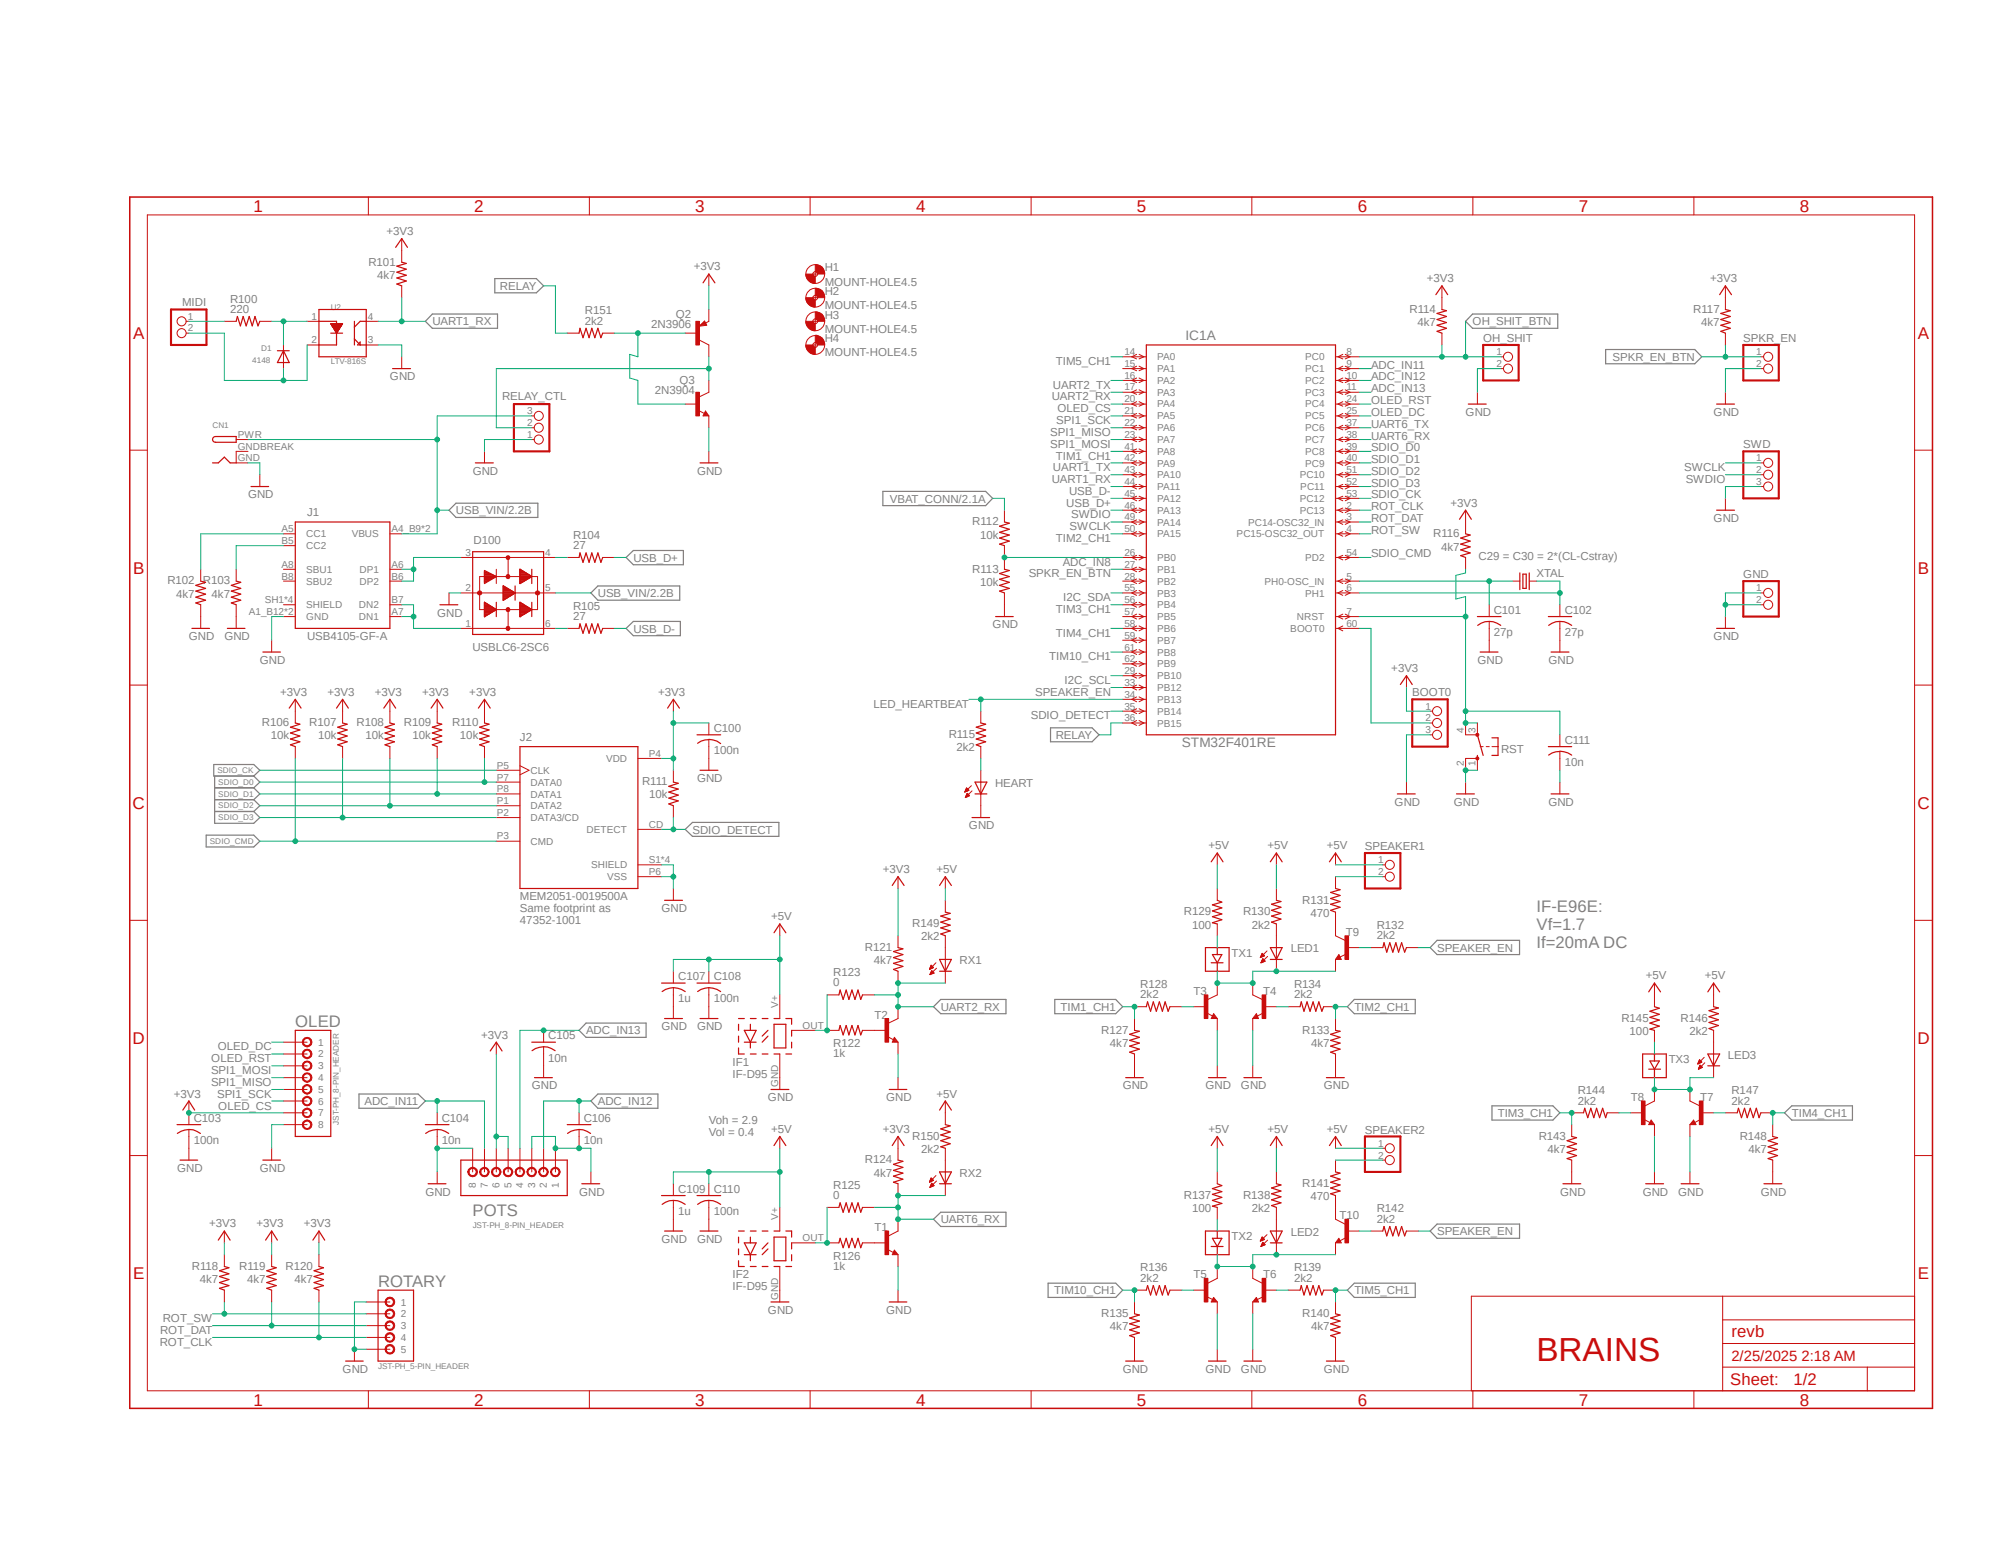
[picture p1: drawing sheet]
<svg xmlns="http://www.w3.org/2000/svg" width="279mm" height="216mm" viewBox="0 0 279 216" stroke-linecap="round" stroke-linejoin="round" font-family="sans-serif">
<defs><g id="words">
<text font-size="4.7" fill="#c90d0c" x="214.5" y="190.1">BRAINS</text>
<g font-size="2.4" fill="#c90d0c">
<text x="35.4" y="29.6">1</text>
<text x="66.2" y="29.6">2</text>
<text x="97.1" y="29.6">3</text>
<text x="127.9" y="29.6">4</text>
<text x="158.8" y="29.6">5</text>
<text x="189.6" y="29.6">6</text>
<text x="220.4" y="29.6">7</text>
<text x="251.3" y="29.6">8</text>
<text x="18.6" y="47.3">A</text>
<text x="267.8" y="47.3">A</text>
<text x="18.6" y="80.1">B</text>
<text x="267.8" y="80.1">B</text>
<text x="18.5" y="112.9">C</text>
<text x="267.7" y="112.9">C</text>
<text x="18.5" y="145.8">D</text>
<text x="267.7" y="145.8">D</text>
<text x="18.6" y="178.6">E</text>
<text x="267.8" y="178.6">E</text>
<text x="35.4" y="196.3">1</text>
<text x="66.2" y="196.3">2</text>
<text x="97.1" y="196.3">3</text>
<text x="127.9" y="196.3">4</text>
<text x="158.8" y="196.3">5</text>
<text x="189.6" y="196.3">6</text>
<text x="220.4" y="196.3">7</text>
<text x="251.3" y="196.3">8</text>
</g>
<g font-size="2.3" fill="#808080">
<text x="214.5" y="127.4">IF-E96E:</text>
<text x="214.5" y="129.9">Vf=1.7</text>
<text x="214.5" y="132.3">If=20mA DC</text>
<text x="41.2" y="143.4">OLED</text>
<text x="66" y="169.8">POTS</text>
<text x="52.8" y="179.7">ROTARY</text>
</g>
<g font-size="2.3" fill="#c90d0c">
<text x="241.8" y="186.8">revb</text>
<text x="241.6" y="193.5">Sheet:</text>
<text x="250.4" y="193.4">1/2</text>
</g>
<text font-size="2.1" fill="#c90d0c" x="241.8" y="190.1">2/25/2025 2:18 AM</text>
<g font-size="1.9" fill="#808080">
<text x="165.5" y="47.5">IC1A</text>
<text x="165" y="104.3">STM32F401RE</text>
</g>
<g font-size="1.6" fill="#808080">
<text x="54" y="32.8">+3V3</text>
<text x="51.4" y="37.1">R101</text>
<text x="52.7" y="38.9">4k7</text>
<text x="69.8" y="40.5">RELAY</text>
<text x="96.9" y="37.8">+3V3</text>
<text x="115.1" y="39.9">MOUNT-HOLE4.5</text>
<text x="115.1" y="37.9">H1</text>
<text x="115.1" y="41.2">H2</text>
<text x="199.2" y="39.4">+3V3</text>
<text x="238.8" y="39.4">+3V3</text>
<text x="25.4" y="42.8">MIDI</text>
<text x="32.1" y="43.7">220</text>
<text x="32.1" y="42.2">R100</text>
<text x="60.4" y="45.4">UART1_RX</text>
<text x="81.7" y="45.3">2k2</text>
<text x="81.7" y="43.9">R151</text>
<text x="90.9" y="45.8">2N3906</text>
<text x="94.4" y="44.4">Q2</text>
<text x="115.1" y="43.2">MOUNT-HOLE4.5</text>
<text x="115.1" y="46.5">MOUNT-HOLE4.5</text>
<text x="115.1" y="44.5">H3</text>
<text x="115.1" y="47.8">H4</text>
<text x="196.8" y="43.7">R114</text>
<text x="197.9" y="45.5">4k7</text>
<text x="205.6" y="45.4">OH_SHIT_BTN</text>
<text x="207.1" y="47.8">OH_SHIT</text>
<text x="236.4" y="43.7">R117</text>
<text x="237.5" y="45.5">4k7</text>
<text x="243.4" y="47.8">SPKR_EN</text>
<text x="54.4" y="53.1">GND</text>
<text x="94.9" y="53.6">Q3</text>
<text x="115.1" y="49.8">MOUNT-HOLE4.5</text>
<text x="147.4" y="51">TIM5_CH1</text>
<text x="191.4" y="53.1">ADC_IN12</text>
<text x="191.4" y="51.5">ADC_IN11</text>
<text x="225.2" y="50.4">SPKR_EN_BTN</text>
<text x="70.1" y="55.8">RELAY_CTL</text>
<text x="91.4" y="55.1">2N3904</text>
<text x="146.9" y="55.9">UART2_RX</text>
<text x="147" y="54.3">UART2_TX</text>
<text x="147.5" y="59.2">SPI1_SCK</text>
<text x="147.7" y="57.6">OLED_CS</text>
<text x="191.4" y="59.7">UART6_TX</text>
<text x="191.4" y="54.8">ADC_IN13</text>
<text x="191.4" y="58.1">OLED_DC</text>
<text x="191.4" y="56.4">OLED_RST</text>
<text x="204.6" y="58.1">GND</text>
<text x="239.3" y="58.1">GND</text>
<text x="146.6" y="62.5">SPI1_MOSI</text>
<text x="146.6" y="60.9">SPI1_MISO</text>
<text x="147" y="65.8">UART1_TX</text>
<text x="147.4" y="64.2">TIM1_CH1</text>
<text x="191.4" y="64.7">SDIO_D1</text>
<text x="191.4" y="63">SDIO_D0</text>
<text x="191.4" y="61.4">UART6_RX</text>
<text x="235.2" y="65.8">SWCLK</text>
<text x="243.4" y="62.6">SWD</text>
<text x="34.6" y="69.6">GND</text>
<text x="63.7" y="71.8">USB_VIN/2.2B</text>
<text x="66" y="66.3">GND</text>
<text x="97.3" y="66.3">GND</text>
<text x="124.3" y="70.2">VBAT_CONN/2.1A</text>
<text x="146.9" y="67.4">UART1_RX</text>
<text x="148.9" y="70.7">USB_D+</text>
<text x="149.3" y="69.1">USB_D-</text>
<text x="191.4" y="66.3">SDIO_D2</text>
<text x="191.4" y="67.9">SDIO_D3</text>
<text x="191.4" y="69.6">SDIO_CK</text>
<text x="191.4" y="71.2">ROT_CLK</text>
<text x="202.5" y="70.7">+3V3</text>
<text x="235.4" y="67.4">SWDIO</text>
<text x="42.9" y="72.1">J1</text>
<text x="66.1" y="76">D100</text>
<text x="80" y="76.7">27</text>
<text x="80" y="75.2">R104</text>
<text x="135.8" y="73.4">R112</text>
<text x="136.9" y="75.2">10k</text>
<text x="147.4" y="75.7">TIM2_CH1</text>
<text x="149.4" y="74">SWCLK</text>
<text x="149.6" y="72.4">SWDIO</text>
<text x="191.4" y="72.9">ROT_DAT</text>
<text x="191.4" y="74.6">ROT_SW</text>
<text x="191.4" y="77.9">SDIO_CMD</text>
<text x="200.1" y="75">R116</text>
<text x="201.2" y="76.9">4k7</text>
<text x="239.3" y="72.9">GND</text>
<text x="23.4" y="81.6">R102</text>
<text x="24.6" y="83.5">4k7</text>
<text x="28.3" y="81.6">R103</text>
<text x="29.5" y="83.5">4k7</text>
<text x="83.5" y="83.4">USB_VIN/2.2B</text>
<text x="88.4" y="78.4">USB_D+</text>
<text x="135.8" y="80">R113</text>
<text x="136.9" y="81.8">10k</text>
<text x="143.6" y="80.6">SPKR_EN_BTN</text>
<text x="148.4" y="79">ADC_IN8</text>
<text x="148.5" y="83.9">I2C_SDA</text>
<text x="206.5" y="78.2">C29 = C30 = 2*(CL-Cstray)</text>
<text x="214.5" y="80.5">XTAL</text>
<text x="243.4" y="80.8">GND</text>
<text x="26.4" y="89.4">GND</text>
<text x="31.3" y="89.4">GND</text>
<text x="42.9" y="89.4">USB4105-GF-A</text>
<text x="61" y="86.1">GND</text>
<text x="80" y="86.6">27</text>
<text x="80" y="85.1">R105</text>
<text x="88.4" y="88.4">USB_D-</text>
<text x="138.6" y="87.8">GND</text>
<text x="147.4" y="85.6">TIM3_CH1</text>
<text x="147.4" y="88.9">TIM4_CH1</text>
<text x="208.6" y="88.9">27p</text>
<text x="208.6" y="85.7">C101</text>
<text x="218.5" y="88.9">27p</text>
<text x="218.5" y="85.7">C102</text>
<text x="239.3" y="89.4">GND</text>
<text x="36.3" y="92.7">GND</text>
<text x="66" y="90.9">USBLC6-2SC6</text>
<text x="146.5" y="92.2">TIM10_CH1</text>
<text x="148.6" y="95.5">I2C_SCL</text>
<text x="194.3" y="93.9">+3V3</text>
<text x="206.3" y="92.7">GND</text>
<text x="216.2" y="92.7">GND</text>
<text x="36.6" y="101.4">R106</text>
<text x="39.1" y="97.2">+3V3</text>
<text x="43.2" y="101.4">R107</text>
<text x="45.7" y="97.2">+3V3</text>
<text x="49.8" y="101.4">R108</text>
<text x="52.3" y="97.2">+3V3</text>
<text x="56.4" y="101.4">R109</text>
<text x="58.9" y="97.2">+3V3</text>
<text x="63.1" y="101.4">R110</text>
<text x="65.5" y="97.2">+3V3</text>
<text x="91.9" y="97.2">+3V3</text>
<text x="122" y="98.8">LED_HEARTBEAT</text>
<text x="143.9" y="100.5">SDIO_DETECT</text>
<text x="144.5" y="97.2">SPEAKER_EN</text>
<text x="197.2" y="97.2">BOOT0</text>
<text x="37.8" y="103.3">10k</text>
<text x="44.4" y="103.3">10k</text>
<text x="51" y="103.3">10k</text>
<text x="57.6" y="103.3">10k</text>
<text x="64.2" y="103.3">10k</text>
<text x="72.6" y="103.5">J2</text>
<text x="99.7" y="105.3">100n</text>
<text x="99.7" y="102.2">C100</text>
<text x="132.5" y="103.1">R115</text>
<text x="133.6" y="104.9">2k2</text>
<text x="147.4" y="103.2">RELAY</text>
<text x="209.6" y="105.1">RST</text>
<text x="218.5" y="107">10n</text>
<text x="218.5" y="103.8">C111</text>
<text x="89.7" y="109.7">R111</text>
<text x="90.6" y="111.5">10k</text>
<text x="97.3" y="109.2">GND</text>
<text x="138.9" y="109.9">HEART</text>
<text x="194.7" y="112.5">GND</text>
<text x="203" y="112.5">GND</text>
<text x="216.2" y="112.5">GND</text>
<text x="96.7" y="116.4">SDIO_DETECT</text>
<text x="135.3" y="115.8">GND</text>
<text x="168.7" y="118.6">+5V</text>
<text x="177" y="118.6">+5V</text>
<text x="185.3" y="118.6">+5V</text>
<text x="190.6" y="118.7">SPEAKER1</text>
<text x="72.6" y="125.7">MEM2051-0019500A</text>
<text x="123.3" y="121.9">+3V3</text>
<text x="130.8" y="121.9">+5V</text>
<text x="72.6" y="127.3">Same footprint as</text>
<text x="72.6" y="129">47352-1001</text>
<text x="92.4" y="127.4">GND</text>
<text x="107.7" y="128.5">+5V</text>
<text x="127.4" y="129.5">R149</text>
<text x="128.6" y="131.3">2k2</text>
<text x="165.3" y="127.8">R129</text>
<text x="166.5" y="129.7">100</text>
<text x="173.6" y="127.8">R130</text>
<text x="174.8" y="129.7">2k2</text>
<text x="181.8" y="126.2">R131</text>
<text x="183" y="128">470</text>
<text x="187.9" y="130.7">T9</text>
<text x="192.2" y="131.2">2k2</text>
<text x="192.2" y="129.7">R132</text>
<text x="94.7" y="136.9">C107</text>
<text x="99.7" y="136.9">C108</text>
<text x="116.3" y="137.8">0</text>
<text x="116.3" y="136.3">R123</text>
<text x="120.8" y="132.8">R121</text>
<text x="122" y="134.6">4k7</text>
<text x="134" y="134.6">RX1</text>
<text x="159.2" y="138">R128</text>
<text x="172" y="133.6">TX1</text>
<text x="180.2" y="133">LED1</text>
<text x="180.7" y="138">R134</text>
<text x="200.7" y="132.9">SPEAKER_EN</text>
<text x="229.8" y="136.8">+5V</text>
<text x="238" y="136.8">+5V</text>
<text x="92.4" y="143.9">GND</text>
<text x="94.7" y="140">1u</text>
<text x="97.3" y="143.9">GND</text>
<text x="99.7" y="140">100n</text>
<text x="122.1" y="142.2">T2</text>
<text x="131.4" y="141.1">UART2_RX</text>
<text x="148.1" y="141.1">TIM1_CH1</text>
<text x="159.2" y="139.4">2k2</text>
<text x="166.7" y="138.9">T3</text>
<text x="176.4" y="138.9">T4</text>
<text x="180.7" y="139.4">2k2</text>
<text x="189.1" y="141.1">TIM2_CH1</text>
<text x="226.4" y="142.7">R145</text>
<text x="234.7" y="142.7">R146</text>
<text x="29.5" y="150">SPI1_MOSI</text>
<text x="29.5" y="148.3">OLED_RST</text>
<text x="30.4" y="146.7">OLED_DC</text>
<text x="67.2" y="145">+3V3</text>
<text x="76.5" y="148.3">10n</text>
<text x="76.5" y="145.1">C105</text>
<text x="81.8" y="144.4">ADC_IN13</text>
<text x="102.3" y="148.8">IF1</text>
<text x="116.3" y="147.7">1k</text>
<text x="116.3" y="146.2">R122</text>
<text x="153.8" y="144.4">R127</text>
<text x="155" y="146.2">4k7</text>
<text x="181.8" y="144.4">R133</text>
<text x="183.1" y="146.2">4k7</text>
<text x="227.5" y="144.5">100</text>
<text x="233" y="148.5">TX3</text>
<text x="235.9" y="144.5">2k2</text>
<text x="241.3" y="147.8">LED3</text>
<text x="24.3" y="153.3">+3V3</text>
<text x="29.5" y="151.6">SPI1_MISO</text>
<text x="30.3" y="153.3">SPI1_SCK</text>
<text x="30.5" y="154.9">OLED_CS</text>
<text x="50.9" y="154.3">ADC_IN11</text>
<text x="74.3" y="152.1">GND</text>
<text x="83.5" y="154.3">ADC_IN12</text>
<text x="102.3" y="150.5">IF-D95</text>
<text x="107.2" y="153.8">GND</text>
<text x="123.7" y="153.8">GND</text>
<text x="130.8" y="153.3">+5V</text>
<text x="156.8" y="152.1">GND</text>
<text x="168.3" y="152.1">GND</text>
<text x="173.3" y="152.1">GND</text>
<text x="184.8" y="152.1">GND</text>
<text x="220.3" y="154.3">2k2</text>
<text x="220.3" y="152.8">R144</text>
<text x="227.7" y="153.8">T8</text>
<text x="237.4" y="153.8">T7</text>
<text x="241.8" y="154.3">2k2</text>
<text x="241.8" y="152.8">R147</text>
<text x="27.1" y="159.8">100n</text>
<text x="27.1" y="156.7">C103</text>
<text x="61.7" y="159.8">10n</text>
<text x="61.7" y="156.7">C104</text>
<text x="81.5" y="159.8">10n</text>
<text x="81.5" y="156.7">C106</text>
<text x="99" y="157">Voh = 2.9</text>
<text x="99" y="158.7">Vol = 0.4</text>
<text x="107.7" y="158.2">+5V</text>
<text x="123.3" y="158.2">+3V3</text>
<text x="127.4" y="159.2">R150</text>
<text x="128.6" y="161">2k2</text>
<text x="168.7" y="158.2">+5V</text>
<text x="177" y="158.2">+5V</text>
<text x="185.3" y="158.2">+5V</text>
<text x="190.6" y="158.3">SPEAKER2</text>
<text x="209.1" y="156">TIM3_CH1</text>
<text x="214.8" y="159.2">R143</text>
<text x="216.1" y="161">4k7</text>
<text x="242.9" y="159.2">R148</text>
<text x="244.1" y="161">4k7</text>
<text x="250.2" y="156">TIM4_CH1</text>
<text x="24.7" y="163.7">GND</text>
<text x="36.3" y="163.7">GND</text>
<text x="59.4" y="167">GND</text>
<text x="80.9" y="167">GND</text>
<text x="94.7" y="166.6">C109</text>
<text x="99.7" y="166.6">C110</text>
<text x="116.3" y="167.5">0</text>
<text x="116.3" y="166">R125</text>
<text x="120.8" y="162.5">R124</text>
<text x="122" y="164.3">4k7</text>
<text x="134" y="164.3">RX2</text>
<text x="165.3" y="167.4">R137</text>
<text x="173.6" y="167.4">R138</text>
<text x="181.8" y="165.8">R141</text>
<text x="183" y="167.6">470</text>
<text x="217.9" y="167">GND</text>
<text x="229.4" y="167">GND</text>
<text x="234.3" y="167">GND</text>
<text x="245.9" y="167">GND</text>
<text x="29.2" y="171.4">+3V3</text>
<text x="35.8" y="171.4">+3V3</text>
<text x="42.4" y="171.4">+3V3</text>
<text x="92.4" y="173.6">GND</text>
<text x="94.7" y="169.7">1u</text>
<text x="97.3" y="173.6">GND</text>
<text x="99.7" y="169.7">100n</text>
<text x="122.1" y="171.9">T1</text>
<text x="131.4" y="170.9">UART6_RX</text>
<text x="166.5" y="169.3">100</text>
<text x="172" y="173.2">TX2</text>
<text x="174.8" y="169.3">2k2</text>
<text x="180.2" y="172.6">LED2</text>
<text x="187" y="170.3">T10</text>
<text x="192.2" y="170.8">2k2</text>
<text x="192.2" y="169.3">R142</text>
<text x="200.7" y="172.5">SPEAKER_EN</text>
<text x="26.8" y="177.3">R118</text>
<text x="27.9" y="179.2">4k7</text>
<text x="33.4" y="177.3">R119</text>
<text x="34.5" y="179.2">4k7</text>
<text x="39.9" y="177.3">R120</text>
<text x="41.1" y="179.2">4k7</text>
<text x="102.3" y="178.5">IF2</text>
<text x="116.3" y="177.4">1k</text>
<text x="116.3" y="175.9">R126</text>
<text x="159.2" y="179">2k2</text>
<text x="159.2" y="177.5">R136</text>
<text x="166.7" y="178.5">T5</text>
<text x="176.4" y="178.5">T6</text>
<text x="180.7" y="179">2k2</text>
<text x="180.7" y="177.5">R139</text>
<text x="22.7" y="184.6">ROT_SW</text>
<text x="102.3" y="180.2">IF-D95</text>
<text x="107.2" y="183.5">GND</text>
<text x="123.7" y="183.5">GND</text>
<text x="147.2" y="180.8">TIM10_CH1</text>
<text x="153.8" y="183.9">R135</text>
<text x="155" y="185.8">4k7</text>
<text x="181.8" y="183.9">R140</text>
<text x="183.1" y="185.8">4k7</text>
<text x="189.1" y="180.8">TIM5_CH1</text>
<text x="22.3" y="187.9">ROT_CLK</text>
<text x="22.4" y="186.3">ROT_DAT</text>
<text x="47.8" y="191.7">GND</text>
<text x="156.8" y="191.7">GND</text>
<text x="168.3" y="191.7">GND</text>
<text x="173.3" y="191.7">GND</text>
<text x="184.8" y="191.7">GND</text>
</g>
<g font-size="1.4" fill="#808080">
<text x="26.2" y="44.6">1</text>
<text x="26.2" y="46.3">2</text>
<text x="43.5" y="44.6">1</text>
<text x="43.5" y="47.9">2</text>
<text x="51.3" y="44.6">4</text>
<text x="51.3" y="47.9">3</text>
<text x="157" y="49.6">14</text>
<text x="157" y="51.2">15</text>
<text x="157" y="52.9">16</text>
<text x="161.6" y="50.3">PA0</text>
<text x="161.6" y="51.9">PA1</text>
<text x="161.6" y="53.6">PA2</text>
<text x="182.2" y="50.3">PC0</text>
<text x="182.2" y="51.9">PC1</text>
<text x="182.2" y="53.6">PC2</text>
<text x="188" y="49.6">8</text>
<text x="188" y="51.2">9</text>
<text x="188" y="52.9">10</text>
<text x="209" y="49.6">1</text>
<text x="209" y="51.2">2</text>
<text x="245.2" y="49.6">1</text>
<text x="245.2" y="51.2">2</text>
<text x="73.6" y="59.5">2</text>
<text x="73.6" y="57.8">3</text>
<text x="157" y="54.5">17</text>
<text x="157" y="56.2">20</text>
<text x="157" y="57.8">21</text>
<text x="157" y="59.5">22</text>
<text x="161.6" y="55.2">PA3</text>
<text x="161.6" y="56.9">PA4</text>
<text x="161.6" y="58.5">PA5</text>
<text x="182.2" y="55.2">PC3</text>
<text x="182.2" y="56.9">PC4</text>
<text x="182.2" y="58.5">PC5</text>
<text x="188" y="54.5">11</text>
<text x="188" y="56.2">24</text>
<text x="188" y="57.8">25</text>
<text x="188" y="59.5">37</text>
<text x="33.2" y="61.1">PWR</text>
<text x="33.2" y="62.8">GNDBREAK</text>
<text x="33.2" y="64.4">GND</text>
<text x="73.6" y="61.1">1</text>
<text x="157" y="61.1">23</text>
<text x="157" y="62.8">41</text>
<text x="157" y="64.4">42</text>
<text x="161.6" y="60.2">PA6</text>
<text x="161.6" y="61.8">PA7</text>
<text x="161.6" y="63.5">PA8</text>
<text x="161.6" y="65.1">PA9</text>
<text x="182.2" y="60.2">PC6</text>
<text x="182.2" y="61.8">PC7</text>
<text x="182.2" y="63.5">PC8</text>
<text x="182.2" y="65.1">PC9</text>
<text x="188" y="61.1">38</text>
<text x="188" y="62.8">39</text>
<text x="188" y="64.4">40</text>
<text x="245.2" y="64.4">1</text>
<text x="157" y="66.1">43</text>
<text x="157" y="67.7">44</text>
<text x="157" y="69.4">45</text>
<text x="157" y="71">46</text>
<text x="161.6" y="66.8">PA10</text>
<text x="161.6" y="68.5">PA11</text>
<text x="161.6" y="70.1">PA12</text>
<text x="161.6" y="71.8">PA13</text>
<text x="181.5" y="66.8">PC10</text>
<text x="181.5" y="70.1">PC12</text>
<text x="181.5" y="71.8">PC13</text>
<text x="181.6" y="68.5">PC11</text>
<text x="188" y="66.1">51</text>
<text x="188" y="67.7">52</text>
<text x="188" y="69.4">53</text>
<text x="188" y="71">2</text>
<text x="245.2" y="66.1">2</text>
<text x="245.2" y="67.7">3</text>
<text x="39.3" y="74.3">A5</text>
<text x="39.3" y="76">B5</text>
<text x="42.8" y="75.1">CC1</text>
<text x="42.8" y="76.7">CC2</text>
<text x="49.1" y="75.1">VBUS</text>
<text x="54.7" y="74.3">A4_B9*2</text>
<text x="65" y="77.6">3</text>
<text x="76.1" y="77.6">4</text>
<text x="157" y="72.7">49</text>
<text x="157" y="74.3">50</text>
<text x="157" y="77.6">26</text>
<text x="161.6" y="73.4">PA14</text>
<text x="161.6" y="75.1">PA15</text>
<text x="172.7" y="75.1">PC15-OSC32_OUT</text>
<text x="174.3" y="73.4">PC14-OSC32_IN</text>
<text x="188" y="72.7">3</text>
<text x="188" y="74.3">4</text>
<text x="188" y="77.6">54</text>
<text x="39.3" y="79.3">A8</text>
<text x="39.3" y="80.9">B8</text>
<text x="42.8" y="80">SBU1</text>
<text x="42.8" y="81.7">SBU2</text>
<text x="50.2" y="80">DP1</text>
<text x="50.2" y="81.7">DP2</text>
<text x="54.7" y="79.3">A6</text>
<text x="54.7" y="80.9">B6</text>
<text x="65" y="82.6">2</text>
<text x="76.1" y="82.6">5</text>
<text x="157" y="79.3">27</text>
<text x="157" y="80.9">28</text>
<text x="157" y="82.6">55</text>
<text x="161.6" y="78.4">PB0</text>
<text x="161.6" y="80">PB1</text>
<text x="161.6" y="81.7">PB2</text>
<text x="161.6" y="83.3">PB3</text>
<text x="176.6" y="81.7">PH0-OSC_IN</text>
<text x="182.2" y="78.4">PD2</text>
<text x="182.2" y="83.3">PH1</text>
<text x="188" y="80.9">5</text>
<text x="188" y="82.6">6</text>
<text x="245.2" y="82.6">1</text>
<text x="34.8" y="85.9">A1_B12*2</text>
<text x="37" y="84.2">SH1*4</text>
<text x="42.8" y="86.6">GND</text>
<text x="42.8" y="85">SHIELD</text>
<text x="50.1" y="86.6">DN1</text>
<text x="50.1" y="85">DN2</text>
<text x="54.7" y="85.9">A7</text>
<text x="54.7" y="84.2">B7</text>
<text x="65" y="87.5">1</text>
<text x="76.1" y="87.5">6</text>
<text x="157" y="84.2">56</text>
<text x="157" y="85.9">57</text>
<text x="157" y="87.5">58</text>
<text x="157" y="89.2">59</text>
<text x="161.6" y="85">PB4</text>
<text x="161.6" y="86.6">PB5</text>
<text x="161.6" y="88.3">PB6</text>
<text x="161.6" y="89.9">PB7</text>
<text x="180.2" y="88.3">BOOT0</text>
<text x="181.1" y="86.6">NRST</text>
<text x="188" y="85.9">7</text>
<text x="188" y="87.5">60</text>
<text x="245.2" y="84.2">2</text>
<text x="157" y="90.8">61</text>
<text x="157" y="92.5">62</text>
<text x="157" y="94.1">29</text>
<text x="157" y="95.8">33</text>
<text x="161.6" y="91.6">PB8</text>
<text x="161.6" y="93.2">PB9</text>
<text x="161.6" y="94.9">PB10</text>
<text x="157" y="97.4">34</text>
<text x="157" y="99.1">35</text>
<text x="157" y="100.8">36</text>
<text x="161.6" y="96.5">PB12</text>
<text x="161.6" y="98.2">PB13</text>
<text x="161.6" y="99.8">PB14</text>
<text x="161.6" y="101.5">PB15</text>
<text x="199" y="99.1">1</text>
<text x="199" y="100.8">2</text>
<text x="69.4" y="107.4">P5</text>
<text x="84.6" y="106.4">VDD</text>
<text x="90.6" y="105.7">P4</text>
<text x="199" y="102.4">3</text>
<text x="204.4" y="106.9" transform="rotate(-90 204.4 106.9)">2</text>
<text x="204.4" y="102.4" transform="rotate(-90 204.4 102.4)">4</text>
<text x="206" y="106.9" transform="rotate(-90 206 106.9)">1</text>
<text x="206" y="102.4" transform="rotate(-90 206 102.4)">3</text>
<text x="69.4" y="114">P2</text>
<text x="69.4" y="112.3">P1</text>
<text x="69.4" y="110.7">P8</text>
<text x="69.4" y="109">P7</text>
<text x="74.1" y="108.1">CLK</text>
<text x="74.1" y="113">DATA2</text>
<text x="74.1" y="111.4">DATA1</text>
<text x="74.1" y="109.7">DATA0</text>
<text x="69.4" y="117.2">P3</text>
<text x="74.1" y="118">CMD</text>
<text x="74.1" y="114.7">DATA3/CD</text>
<text x="81.9" y="116.3">DETECT</text>
<text x="90.6" y="115.6">CD</text>
<text x="82.5" y="121.2">SHIELD</text>
<text x="84.8" y="122.9">VSS</text>
<text x="90.6" y="122.2">P6</text>
<text x="90.6" y="120.5">S1*4</text>
<text x="192.4" y="120.5">1</text>
<text x="192.4" y="122.2">2</text>
<text x="108.7" y="140.7" transform="rotate(-90 108.7 140.7)">V+</text>
<text x="112.1" y="143.6">OUT</text>
<text x="44.4" y="146">1</text>
<text x="44.4" y="147.7">2</text>
<text x="44.4" y="149.3">3</text>
<text x="44.4" y="151">4</text>
<text x="44.4" y="152.6">5</text>
<text x="44.4" y="154.3">6</text>
<text x="44.4" y="155.9">7</text>
<text x="108.7" y="151.8" transform="rotate(-90 108.7 151.8)">GND</text>
<text x="44.4" y="157.6">8</text>
<text x="192.4" y="160.1">1</text>
<text x="192.4" y="161.8">2</text>
<text x="66.5" y="165.9" transform="rotate(-90 66.5 165.9)">8</text>
<text x="68.1" y="165.9" transform="rotate(-90 68.1 165.9)">7</text>
<text x="69.8" y="165.9" transform="rotate(-90 69.8 165.9)">6</text>
<text x="71.4" y="165.9" transform="rotate(-90 71.4 165.9)">5</text>
<text x="73.1" y="165.9" transform="rotate(-90 73.1 165.9)">4</text>
<text x="74.7" y="165.9" transform="rotate(-90 74.7 165.9)">3</text>
<text x="76.4" y="165.9" transform="rotate(-90 76.4 165.9)">2</text>
<text x="78" y="165.9" transform="rotate(-90 78 165.9)">1</text>
<text x="108.7" y="170.4" transform="rotate(-90 108.7 170.4)">V+</text>
<text x="112.1" y="173.4">OUT</text>
<text x="56" y="182.3">1</text>
<text x="56" y="184">2</text>
<text x="56" y="185.6">3</text>
<text x="108.7" y="181.5" transform="rotate(-90 108.7 181.5)">GND</text>
<text x="56" y="187.3">4</text>
<text x="56" y="188.9">5</text>
</g>
<g font-size="1.1" fill="#808080">
<text x="46.2" y="43.2">U2</text>
<text x="35.2" y="50.6">4148</text>
<text x="36.4" y="49">D1</text>
<text x="46.2" y="50.8">LTV-816S</text>
<text x="29.7" y="59.7">CN1</text>
<text x="30.4" y="108">SDIO_CK</text>
<text x="30.5" y="111.3">SDIO_D1</text>
<text x="30.5" y="109.6">SDIO_D0</text>
<text x="30.5" y="112.9">SDIO_D2</text>
<text x="29.3" y="117.9">SDIO_CMD</text>
<text x="30.5" y="114.6">SDIO_D3</text>
<text x="47.3" y="157.1" transform="rotate(-90 47.3 157.1)">JST-PH_8-PIN_HEADER</text>
<text x="66" y="171.5">JST-PH_8-PIN_HEADER</text>
<text x="52.8" y="191.2">JST-PH_5-PIN_HEADER</text>
</g>
</g></defs>
<path d="M17.8 27.3l252.3 169.8M270.1 27.3l-252.3 169.8" fill="none" stroke="#fff" stroke-width=".14"/>
<g fill="none" stroke="#808080" stroke-width=".17">
<path d="M69.1 38.9h5.8l1 1-1 1h-5.8zM60.4 43.9h9.1v1.9h-9.1l-1-.9zM205.6 43.9h11.9v1.9h-11.9l-1-.9zM224.2 48.8h12.4l1 1-1 1h-12.4zM62.7 71.2l1-.9h11.4v2h-11.4zM87.4 77.9l1-1h7v2h-7zM123.3 68.6h14.3l1 1-1 1h-14.3zM82.5 82.8l1-1h11.4v2h-11.4zM87.4 87.8l1-1h6.6v2h-6.6zM28.8 116.6h6.6l.9 .9-.9 .8h-6.6zM29.8 106.8h5.6l.9 .8-.9 .8h-5.6zM30 111.7h5.4"/>
<path d="M30 110h5.4M30 108.4v6.6h5.4l.9-.8-.9-.9M30 113.3h5.4M35.4 110l.9 .9-.9 .8M35.4 108.4l.9 .8-.9 .8M35.4 111.7l.9 .8-.9 .8M95.7 115.8l1-.9h12.1v1.9h-12.1zM146.7 101.6h5.8l1 1-1 1h-5.8zM147.3 139.6h8.5l1 1-1 1h-8.5zM189.1 139.6h8.5v2h-8.5l-1-1zM200.7 131.3h11.5v2h-11.5l-1-1zM50.1 152.8h8.3l1 1-1 1h-8.3z"/>
<path d="M81.8 142.9h8.4v2h-8.4l-.9-1zM82.5 153.8l1-1h8.4v2h-8.4zM130.3 140.6l1.1-1h9.1v2h-9.1zM208.3 154.4h8.5l1 1-1 1h-8.5zM249.2 155.4l1-1h8.5v2h-8.5zM130.3 170.3l1.1-1h9.1v2h-9.1zM146.3 179.2h9.5l1 1-1 1h-9.5zM199.7 171.9l1-1h11.5v2h-11.5zM188.1 180.2l1-1h8.5v2h-8.5z"/>
</g>
<g fill="none" stroke="#c90d0c" stroke-width=".14">
<path d="M20.6 30h246.7v164.2h-246.7zM51.4 27.5v2.5M82.3 27.5v2.5M113.1 27.5v2.5M144 27.5v2.5M174.8 27.5v2.5M205.7 27.5v2.5M236.5 27.5v2.5M156.8 49.8h3.3M156.8 51.5h3.3M156.8 53.1h3.3M156.8 54.8h3.3"/>
<path d="M156.8 56.4h3.3M156.8 58.1h3.3M156.8 59.7h3.3M158.7 49.5l-.7 .3 .7 .3M158.7 51.1l-.7 .4 .7 .3M158.7 52.8l-.7 .3 .7 .3M158.7 54.4l-.7 .4 .7 .3M158.7 56.1l-.7 .3 .7 .3M158.7 57.7l-.7 .4 .7 .3M158.7 59.4l-.7 .3 .7 .3M159 49.5l.7 .3-.7 .3M159 51.1l.7 .4-.7 .3"/>
<path d="M159 52.8l.7 .3-.7 .3M159 54.4l.7 .4-.7 .3M159 56.1l.7 .3-.7 .3M159 57.7l.7 .4-.7 .3M159 59.4l.7 .3-.7 .3M186.5 49.8h3.3M186.5 51.5h3.3M186.5 53.1h3.3M186.5 54.8h3.3M186.5 56.4h3.3M186.5 58.1h3.3M186.5 59.7h3.3"/>
<path d="M187.5 49.5l-.7 .3 .7 .3M187.5 51.1l-.7 .4 .7 .3M187.5 52.8l-.7 .3 .7 .3M187.5 54.4l-.7 .4 .7 .3M187.5 56.1l-.7 .3 .7 .3M187.5 57.7l-.7 .4 .7 .3M187.5 59.4l-.7 .3 .7 .3M187.8 49.5l.7 .3-.7 .3M187.8 51.1l.7 .4-.7 .3M187.8 52.8l.7 .3-.7 .3M187.8 54.4l.7 .4-.7 .3M187.8 56.1l.7 .3-.7 .3"/>
<path d="M187.8 57.7l.7 .4-.7 .3M187.8 59.4l.7 .3-.7 .3M18.1 62.9h2.5M28 79.5v1.7M33 79.5v1.7M39.6 74.5h1.6M39.6 79.5h1.6M39.6 76.2h1.6M54.4 74.5h1.7M54.4 79.5h1.7M69.3 79.5v2M156.8 61.4h3.3"/>
<path d="M156.8 63h3.3M156.8 64.6h3.3M156.8 66.3h3.3M156.8 67.9h3.3M156.8 69.6h3.3M156.8 71.2h3.3M156.8 72.9h3.3M156.8 74.5h3.3M156.8 77.9h3.3M156.8 79.5h3.3M158.7 61l-.7 .4 .7 .3M158.7 62.7l-.7 .3 .7 .3"/>
<path d="M158.7 64.3l-.7 .3 .7 .4M158.7 66l-.7 .3 .7 .3M158.7 67.6l-.7 .3 .7 .4M158.7 69.3l-.7 .3 .7 .3M158.7 71l-.7 .2 .7 .4M158.7 72.6l-.7 .3 .7 .3M158.7 74.3l-.7 .2 .7 .4M158.7 77.6l-.7 .3 .7 .3M158.7 79.2l-.7 .3 .7 .3M159 61l.7 .4-.7 .3M159 62.7l.7 .3-.7 .3M159 64.3l.7 .3-.7 .4"/>
<path d="M159 66l.7 .3-.7 .3M159 67.6l.7 .3-.7 .4M159 69.3l.7 .3-.7 .3M159 71l.7 .2-.7 .4M159 72.6l.7 .3-.7 .3M159 74.3l.7 .2-.7 .4M159 77.6l.7 .3-.7 .3M159 79.2l.7 .3-.7 .3M186.5 61.4h3.3M186.5 63h3.3M186.5 64.6h3.3M186.5 66.3h3.3"/>
<path d="M186.5 67.9h3.3M186.5 69.6h3.3M186.5 71.2h3.3M186.5 72.9h3.3M186.5 74.5h3.3M186.5 77.9h3.3M187.5 61l-.7 .4 .7 .3M187.5 62.7l-.7 .3 .7 .3M187.5 64.3l-.7 .3 .7 .4M187.5 66l-.7 .3 .7 .3M187.5 67.6l-.7 .3 .7 .4M187.5 69.3l-.7 .3 .7 .3"/>
<path d="M187.5 71l-.7 .2 .7 .4M187.5 72.6l-.7 .3 .7 .3M187.5 74.3l-.7 .2 .7 .4M187.5 77.6l-.7 .3 .7 .3M187.8 61l.7 .4-.7 .3M187.8 62.7l.7 .3-.7 .3M187.8 64.3l.7 .3-.7 .4M187.8 66l.7 .3-.7 .3M187.8 67.6l.7 .3-.7 .4M187.8 69.3l.7 .3-.7 .3M187.8 71l.7 .2-.7 .4M187.8 72.6l.7 .3-.7 .3"/>
<path d="M187.8 74.3l.7 .2-.7 .4M187.8 77.6l.7 .3-.7 .3M267.3 62.9h2.5M18.1 95.7h2.5M28 84.5v3.3M33 84.5v3.3M37.9 89.4v1.7M39.6 81.2h1.6M39.6 84.5h1.6M39.6 86.1h1.6M54.4 81.2h1.7M54.4 84.5h1.7"/>
<path d="M54.4 86.1h1.7M62.7 82.8v1.7M67 82.8h3.3M67.6 80.5h-.6v4.6h.6M69.3 80.5h3.3M69.3 85.1h3.3M71.9 82.8h4M74.3 80.5h.8v4.6h-.8M156.8 81.2h3.3M156.8 82.8h3.3M156.8 84.5h3.3M156.8 86.1h3.3"/>
<path d="M156.8 87.8h3.3M156.8 89.4h3.3M156.8 91.1h3.3M156.8 92.7h3.3M156.8 94.4h3.3M156.8 96h3.3M156.8 97.7h3.3M156.8 99.3h3.3M158.7 80.9l-.7 .3 .7 .3M158.7 82.5l-.7 .3 .7 .3M158.7 84.1l-.7 .4 .7 .3M158.7 85.8l-.7 .3 .7 .3"/>
<path d="M158.7 87.4l-.7 .4 .7 .3M158.7 89.1l-.7 .3 .7 .3M158.7 90.7l-.7 .4 .7 .3M158.7 92.4l-.7 .3 .7 .3M158.7 94l-.7 .4 .7 .3M158.7 95.7l-.7 .3 .7 .4M158.7 97.3l-.7 .4 .7 .3M158.7 99l-.7 .3 .7 .4M159 80.9l.7 .3-.7 .3M159 82.5l.7 .3-.7 .3M159 84.1l.7 .4-.7 .3M159 85.8l.7 .3-.7 .3"/>
<path d="M159 87.4l.7 .4-.7 .3M159 89.1l.7 .3-.7 .3M159 90.7l.7 .4-.7 .3M159 92.4l.7 .3-.7 .3M159 94l.7 .4-.7 .3M159 95.7l.7 .3-.7 .4M159 97.3l.7 .4-.7 .3M159 99l.7 .3-.7 .4M186.5 81.2h3.3M186.5 82.8h3.3M186.5 86.1h3.3M186.5 87.8h3.3"/>
<path d="M187.5 80.9l-.7 .3 .7 .3M187.5 82.5l-.7 .3 .7 .3M187.5 85.8l-.7 .3 .7 .3M187.5 87.4l-.7 .4 .7 .3M187.8 80.9l.7 .3-.7 .3M187.8 82.5l.7 .3-.7 .3M187.8 85.8l.7 .3-.7 .3M267.3 95.7h2.5M156.8 101h3.3M158.7 100.6l-.7 .4 .7 .3M159 100.6l.7 .4-.7 .3M18.1 128.5h2.5"/>
<path d="M267.3 128.5h2.5M18.1 161.4h2.5M267.3 161.4h2.5M51.4 194.2v2.5M82.3 194.2v2.5M113.1 194.2v2.5M144 194.2v2.5M174.8 194.2v2.5M205.7 194.2v2.5M236.5 194.2v2.5M240.5 190.9h26.8M240.5 181v13.2"/>
<path d="M240.5 187.6h26.8M240.5 184.3h26.8M260.7 190.9v3.3M267.3 181h-61.9v13.2"/>
</g>
<g fill="none" stroke="#c90d0c" stroke-width=".17">
<path d="M160.1 48.2h26.4v54.4h-26.4zM41.2 72.9h13.2v14.9h-13.2zM67.6 79.7l1.7 .8-1.7 1zM67.6 79.8l1.7 .7M67.6 79.9h.2M72.6 79.5l1.7 1-1.7 1zM72.6 79.9h.7M72.6 79.8h.5M72.6 79.7h.3M72.6 79.6h.2M74.3 79.5v2M26.8 87.8h2.5"/>
<path d="M28 81.2l.7 .1-1.4 .4 1.4 .5-1.4 .3 1.4 .5-1.4 .4 1.4 .4-1.4 .4 .7 .3M31.7 87.8h2.5M33 81.2l.6 .1-1.3 .4 1.3 .5-1.3 .3 1.3 .5-1.3 .4 1.3 .4-1.3 .4 .7 .3M36.7 91.1h2.5M61.4 84.5h2.5M67.6 84.1l1.7 1-1.7 1zM67.6 81.2h.2M67.6 81.2h.4M67.6 81h.6M67.6 80.9h.8M67.6 80.8h1M67.6 80.7h1.2"/>
<path d="M67.6 80.6h1.4M67.6 80.5h1.6M67.6 80.4h1.5M67.6 80.3h1.2M67.6 80.2h1M67.6 80.1h.7M67.6 80h.5M67.6 86.1h.1M67.6 86h.2M67.6 85.9h.4M67.6 85.8h.6M67.6 85.7h.7"/>
<path d="M67.6 85.6h.9M67.6 85.5h1.1M67.6 85.4h1.2M67.6 85.3h1.4M67.6 85.2h1.6M67.6 85.1h1.7M67.6 85h1.5M67.6 84.9h1.3M67.6 84.8h1.1M67.6 84.7h1M67.6 84.6h.8M67.6 84.5h.6"/>
<path d="M67.6 84.4h.5M67.6 84.3h.3M67.6 84.2h.1M69.3 80.5l-1.7 .8M69.3 84.1v2M70.3 81.8l1.6 1-1.6 1zM70.3 83.8h.1M70.3 83.7h.2M70.3 83.6h.4M70.3 83.5h.5M70.3 83.4h.7M70.3 83.3h.9"/>
<path d="M70.3 83.2h1M70.3 83.1h1.2M70.3 83h1.4M70.3 82.8h1.5M70.3 82.7h1.4M70.3 82.5h1.2M70.3 82.5h1M70.3 82.3h.9M70.3 82.3h.7M70.3 82.2h.5M70.3 82h.4M70.3 82h.2"/>
<path d="M70.3 81.8h.1M71.9 81.8v2M72.6 84.1l1.7 1-1.7 1zM72.6 81.2h.4M72.6 81.2h.6M72.6 81h.8M72.6 80.9h.9M72.6 80.8h1.1M72.6 80.7h1.3M72.6 80.6h1.4M72.6 80.5h1.6M72.6 80.4h1.5"/>
<path d="M72.6 80.3h1.4M72.6 80.2h1.2M72.6 80.1h1M72.6 80h.8M72.6 81.4h.1M72.6 81.3h.3M72.6 86h.2M72.6 85.9h.3M72.6 85.8h.5M72.6 85.7h.7M72.6 85.6h.8M72.6 85.5h1"/>
<path d="M72.6 85.4h1.2M72.6 85.3h1.4M72.6 85.2h1.5M72.6 85.1h1.6M72.6 85h1.4M72.6 84.9h1.2M72.6 84.8h1.1M72.6 84.7h.9M72.6 84.6h.8M72.6 84.5h.6M72.6 84.4h.4M72.6 84.3h.3"/>
<path d="M72.6 84.2h.1M72.6 86.1h.1M74.3 84.1v2"/>
</g>
<path d="M18.1 27.5h251.7v169.2h-251.7z" fill="none" stroke="#c90d0c" stroke-width=".21"/>
<path d="M70.7 87.5h.3h.1l.1 .3-.1 .2-.1 .1-.3-.1v-.2h.3h-.3z" fill-rule="evenodd" fill="#c90d0c"/>
<path d="M71 77.9v2.6M70.7 87.5h.3h.1l.1 .3-.1 .2-.1 .1-.3-.1v-.2h.3h-.3zM71 85.1v2.7" fill="none" stroke="#c90d0c" stroke-width=".14"/>
<path d="M66.8 82.6l.2-.1 .2 .1 .1 .2-.1 .2-.2 .1-.2-.1-.1-.2h.3h-.3z" fill-rule="evenodd" fill="#c90d0c"/>
<path d="M66.8 82.6l.2-.1 .2 .1 .1 .2-.1 .2-.2 .1-.2-.1-.1-.2h.3h-.3z" fill="none" stroke="#c90d0c" stroke-width=".14"/>
<path d="M74.8 82.6l.3-.1 .2 .1 .1 .2-.1 .2-.2 .1-.3-.1v-.2h.3h-.3z" fill-rule="evenodd" fill="#c90d0c"/>
<path d="M74.8 82.6l.3-.1 .2 .1 .1 .2-.1 .2-.2 .1-.3-.1v-.2h.3h-.3z" fill="none" stroke="#c90d0c" stroke-width=".14"/>
<path d="M70.7 77.7l.3-.1 .1 .1 .1 .2-.1 .2h-.1h-.3v-.2h.3h-.3z" fill-rule="evenodd" fill="#c90d0c"/>
<path d="M70.7 77.7l.3-.1 .1 .1 .1 .2-.1 .2h-.1h-.3v-.2h.3h-.3z" fill="none" stroke="#c90d0c" stroke-width=".14"/>
<path d="M70.7 80.3l.3-.1 .1 .1 .1 .2-.1 .2-.1 .1-.3-.1v-.2h.3h-.3z" fill-rule="evenodd" fill="#c90d0c"/>
<path d="M70.7 80.3l.3-.1 .1 .1 .1 .2-.1 .2-.1 .1-.3-.1v-.2h.3h-.3z" fill="none" stroke="#c90d0c" stroke-width=".14"/>
<path d="M70.7 84.9l.3-.1 .1 .1 .1 .2-.1 .2-.1 .1-.3-.1v-.2h.3h-.3z" fill-rule="evenodd" fill="#c90d0c"/>
<g fill="none" stroke="#c90d0c" stroke-width=".14">
<path d="M56.1 33.3v3.3M56.1 39.9v1.7M31.3 44.9h1.7M36.3 44.9h1.6M39.6 48.2v3.3M42.9 44.9h1.6M42.9 48.2h1.6M46.2 45.2h1.6l-.8 1.3zM46.2 45.3h1.6M46.3 45.4h1.4M46.3 45.3h1.5M46.4 45.5h1.2"/>
<path d="M46.4 45.5h1.3M46.4 45.6h1.2M46.4 45.6h1.1M46.5 45.7h1M46.5 45.8h1M46.6 45.8h.8M46.6 45.8h.9M46.6 45.9h.8M46.7 46h.6M46.7 45.9h.7M46.7 46.1h.6M46.8 46.2h.4"/>
<path d="M46.8 46.1h.4M46.9 46.3h.2M46.9 46.3h.3M46.9 46.4h.2M46.9 46.4h.1M47 46.5h.1M50.3 47.8v.4h-.4zM51.1 44.9h1.7M51.1 48.2h1.7M56.1 49.8v1.7M64.3 77.9h13.3M79.2 77.9h1.7"/>
<path d="M84.2 77.9h1.6M64.3 87.8h13.3M64.3 82.8h2.7M70.7 84.9l.3-.1 .1 .1 .1 .2-.1 .2-.1 .1-.3-.1v-.2h.3h-.3zM75.9 82.8h1.7M79.2 87.8h1.7M84.2 87.8h1.6M199.7 99.3h.3M207.9 84.5v1.6M207.9 86.8v4.3M211.2 81.2h1M213.5 81.2h1"/>
<path d="M217.8 84.5v1.6M217.8 86.8v4.3M99 101v1.6M99 103.3v4.3M199.7 101h.3M199.7 102.6h.3M204.6 102.6h1.7M204.6 105.9h1.7M206.7 104.3h.4M207.5 104.3h.4M208.3 104.3h.9"/>
<circle cx="200.7" cy="99.3" r=".63"/>
<circle cx="200.7" cy="101" r=".63"/>
<circle cx="200.7" cy="102.6" r=".63"/>
</g>
<g fill="none" stroke="#c90d0c" stroke-width=".17">
<path d="M55.2 34.5l.9-1.2 .8 1.2M56.1 36.6l.6 .2-1.3 .4 1.3 .4-1.3 .4 1.3 .4-1.3 .4 1.3 .4-1.3 .5 .7 .2M33 44.9l.1-.7 .5 1.3 .4-1.3 .4 1.3 .4-1.3 .4 1.3 .4-1.3 .4 1.3 .3-.6M38.7 49h1.7M39.6 49l.8 1.6h-1.7zM44.5 43.2h6.6v6.6h-6.6zM44.5 44.9h2.5v.3M46.2 46.5h1.6M47 46.5v1.7h-2.5M49.5 47.3l.8 .9h.8M49.5 44.9v3.3M51.1 44.9h-.8l-.8 .8"/>
<path d="M54.8 51.5h2.5M66 77h9.9v11.6h-9.9zM80.9 77.9l.1-.7 .4 1.3 .4-1.3 .5 1.3 .3-1.3 .5 1.3 .4-1.3 .4 1.3 .3-.6M80.9 87.8l.1-.7 .4 1.3 .4-1.3 .5 1.3 .3-1.3 .5 1.3 .4-1.3 .4 1.3 .3-.6M206.3 86.1h3.3M206.3 87.3a2.63 2.63 0 0 1 3.2 0M206.7 91.1h2.5M212.2 80v2.3M212.6 80.2h.5v2h-.5zM213.5 80v2.3M216.2 86.1h3.3M216.2 87.3a2.63 2.63 0 0 1 3.3 0"/>
<path d="M216.6 91.1h2.5M97.3 102.6h3.3M97.7 107.6h2.5M99 103.3l1.1 .2 .5 .3M99 103.3l-1.1 .2-.5 .3M206.3 105.5v.4M206.3 102.6l.8 2.9M208.3 103h.9v2.5h-.9"/>
</g>
<path d="M197.2 97.7h4.9v6.6h-4.9z" fill="none" stroke="#c90d0c" stroke-width=".3"/>
<path d="M206.1 102.4h.3l.1 .2-.1 .2h-.3z" fill-rule="evenodd" fill="#c90d0c"/>
<path d="M206.1 102.4h.3l.1 .2-.1 .2h-.3z" fill="none" stroke="#c90d0c" stroke-width=".14"/>
<path d="M206.1 105.7h.3l.1 .2-.1 .2h-.3z" fill-rule="evenodd" fill="#c90d0c"/>
<g fill="none" stroke="#c90d0c" stroke-width=".14">
<path d="M204.6 71.2v3.3M204.6 77.9v1.6M41.2 97.7v3.3M47.8 97.7v3.3M54.4 97.7v3.3M61 97.7v3.3M67.6 97.7v3.3M196.4 94.4v1.6M41.2 104.3v1.6M47.8 104.3v1.6M54.4 104.3v1.6M61 104.3v1.6"/>
<path d="M67.6 104.3v1.6M196.4 109.2v1.7M204.6 101v1.6M204.6 105.9v1.7M204.6 109.2v1.7M206.1 105.7h.3l.1 .2-.1 .2h-.3zM206.3 101v1.6M206.3 105.9v1.7M39.6 145.5h3.3M39.6 147.2h3.3M39.6 148.8h3.3M39.6 150.5h3.3"/>
<path d="M39.6 152.1h3.3"/>
</g>
<g fill="none" stroke="#c90d0c" stroke-width=".17">
<path d="M203.8 72.5l.8-1.3 .8 1.3M204.6 74.5l.7 .2-1.3 .4 1.3 .5-1.3 .4 1.3 .4-1.3 .4 1.3 .4-1.3 .4 .6 .3M40.4 98.9l.8-1.2 .8 1.2M47 98.9l.8-1.2 .8 1.2M53.6 98.9l.8-1.2 .8 1.2M60.2 98.9l.8-1.2 .8 1.2M66.8 98.9l.8-1.2 .9 1.2M195.5 95.6l.9-1.2 .8 1.2M41.2 101l.7 .1-1.3 .5 1.3 .3-1.3 .5 1.3 .4-1.3 .4 1.3 .4-1.3 .4 .6 .3M47.8 101l.7 .1-1.3 .5 1.3 .3-1.3 .5 1.3 .4-1.3 .4 1.3 .4-1.3 .4 .6 .3M54.4 101l.7 .1-1.3 .5 1.3 .3-1.3 .5 1.3 .4-1.3 .4 1.3 .4-1.3 .4 .6 .3M61 101l.7 .1-1.3 .5 1.3 .3-1.3 .5 1.3 .4-1.3 .4 1.3 .4-1.3 .4 .6 .3"/>
<path d="M67.6 101l.7 .1-1.3 .5 1.3 .3-1.3 .5 1.3 .4-1.3 .4 1.3 .4-1.3 .4 .6 .3M195.1 110.9h2.5M203.4 110.9h2.5M41.2 143.9h5v14.8h-5z"/>
</g>
<path d="M42.5 144.9a.68 .68 0 0 1 1 .4 .68 .68 0 0 1-.5 .9 .68 .68 0 0 1-.8-.7h.2a.51 .51 0 0 1 .7-.4 .51 .51 0 0 1 .1 .9 .51 .51 0 0 1-.8-.5h-.2l.1-.3z" fill-rule="evenodd" fill="#c90d0c"/>
<path d="M42.5 144.9a.68 .68 0 0 1 1 .4 .68 .68 0 0 1-.5 .9 .68 .68 0 0 1-.8-.7h.2a.51 .51 0 0 1 .7-.4 .51 .51 0 0 1 .1 .9 .51 .51 0 0 1-.8-.5h-.2l.1-.3z" fill="none" stroke="#c90d0c" stroke-width=".14"/>
<path d="M42.5 146.6a.68 .68 0 0 1 1 .4 .68 .68 0 0 1-.5 .9 .68 .68 0 0 1-.8-.7h.2a.51 .51 0 0 1 .7-.5 .51 .51 0 0 1 .1 .9 .51 .51 0 0 1-.8-.4h-.2l.1-.3z" fill-rule="evenodd" fill="#c90d0c"/>
<path d="M42.5 146.6a.68 .68 0 0 1 1 .4 .68 .68 0 0 1-.5 .9 .68 .68 0 0 1-.8-.7h.2a.51 .51 0 0 1 .7-.5 .51 .51 0 0 1 .1 .9 .51 .51 0 0 1-.8-.4h-.2l.1-.3z" fill="none" stroke="#c90d0c" stroke-width=".14"/>
<path d="M42.5 148.3a.68 .68 0 0 1 1 .3 .68 .68 0 0 1-.5 .9 .68 .68 0 0 1-.8-.7h.2a.5 .5 0 0 1 .3-.5 .5 .5 0 0 1 .6 .2 .52 .52 0 0 1-.2 .8 .52 .52 0 0 1-.7-.2v-.3h-.2l.1-.3z" fill-rule="evenodd" fill="#c90d0c"/>
<path d="M42.5 148.3a.68 .68 0 0 1 1 .3 .68 .68 0 0 1-.5 .9 .68 .68 0 0 1-.8-.7h.2a.5 .5 0 0 1 .3-.5 .5 .5 0 0 1 .6 .2 .52 .52 0 0 1-.2 .8 .52 .52 0 0 1-.7-.2v-.3h-.2l.1-.3z" fill="none" stroke="#c90d0c" stroke-width=".14"/>
<path d="M42.5 149.9a.68 .68 0 0 1 1 .4 .68 .68 0 0 1-.5 .9 .68 .68 0 0 1-.8-.7h.2a.5 .5 0 0 1 .3-.5 .5 .5 0 0 1 .6 .2 .52 .52 0 0 1-.2 .7 .52 .52 0 0 1-.7-.2v-.2h-.2l.1-.3z" fill-rule="evenodd" fill="#c90d0c"/>
<path d="M42.5 149.9a.68 .68 0 0 1 1 .4 .68 .68 0 0 1-.5 .9 .68 .68 0 0 1-.8-.7h.2a.5 .5 0 0 1 .3-.5 .5 .5 0 0 1 .6 .2 .52 .52 0 0 1-.2 .7 .52 .52 0 0 1-.7-.2v-.2h-.2l.1-.3z" fill="none" stroke="#c90d0c" stroke-width=".14"/>
<path d="M42.3 151.8a.68 .68 0 0 1 1.1-.2 .68 .68 0 0 1-.3 1.1 .68 .68 0 0 1-.9-.6h.2a.5 .5 0 0 1 .3-.5 .5 .5 0 0 1 .6 .2 .52 .52 0 0 1-.2 .8 .52 .52 0 0 1-.7-.2v-.3h-.2z" fill-rule="evenodd" fill="#c90d0c"/>
<path d="M39.6 153.8h3.3M39.6 155.4h3.3M39.6 157.1h3.3M42.3 151.8a.68 .68 0 0 1 1.1-.2 .68 .68 0 0 1-.3 1.1 .68 .68 0 0 1-.9-.6h.2a.5 .5 0 0 1 .3-.5 .5 .5 0 0 1 .6 .2 .52 .52 0 0 1-.2 .8 .52 .52 0 0 1-.7-.2v-.3h-.2z" fill="none" stroke="#c90d0c" stroke-width=".14"/>
<path d="M42.3 153.4a.68 .68 0 0 1 1.1-.1 .68 .68 0 0 1-.3 1.1 .68 .68 0 0 1-.9-.6h.2a.51 .51 0 0 1 .5-.6 .51 .51 0 0 1 .5 .6l-.1 .3a.5 .5 0 0 1-.6 .2 .5 .5 0 0 1-.3-.5h-.2z" fill-rule="evenodd" fill="#c90d0c"/>
<path d="M42.3 153.4a.68 .68 0 0 1 1.1-.1 .68 .68 0 0 1-.3 1.1 .68 .68 0 0 1-.9-.6h.2a.51 .51 0 0 1 .5-.6 .51 .51 0 0 1 .5 .6l-.1 .3a.5 .5 0 0 1-.6 .2 .5 .5 0 0 1-.3-.5h-.2z" fill="none" stroke="#c90d0c" stroke-width=".14"/>
<path d="M42.3 155.1a.68 .68 0 0 1 1.1-.1 .68 .68 0 0 1-.3 1 .68 .68 0 0 1-.9-.6h.2a.51 .51 0 0 1 .5-.5 .51 .51 0 0 1 .5 .5l-.1 .3a.5 .5 0 0 1-.6 .2 .5 .5 0 0 1-.3-.5h-.2z" fill-rule="evenodd" fill="#c90d0c"/>
<path d="M42.3 155.1a.68 .68 0 0 1 1.1-.1 .68 .68 0 0 1-.3 1 .68 .68 0 0 1-.9-.6h.2a.51 .51 0 0 1 .5-.5 .51 .51 0 0 1 .5 .5l-.1 .3a.5 .5 0 0 1-.6 .2 .5 .5 0 0 1-.3-.5h-.2z" fill="none" stroke="#c90d0c" stroke-width=".14"/>
<path d="M42.3 156.7a.68 .68 0 0 1 1.1-.1 .68 .68 0 0 1-.3 1.1 .68 .68 0 0 1-.9-.6h.2a.51 .51 0 0 1 .6-.5 .51 .51 0 0 1 .4 .7 .51 .51 0 0 1-.8 .2l-.2-.2v-.2h-.2z" fill-rule="evenodd" fill="#c90d0c"/>
<path d="M42.3 156.7a.68 .68 0 0 1 1.1-.1 .68 .68 0 0 1-.3 1.1 .68 .68 0 0 1-.9-.6h.2a.51 .51 0 0 1 .6-.5 .51 .51 0 0 1 .4 .7 .51 .51 0 0 1-.8 .2l-.2-.2v-.2h-.2zM51.1 181.8h3.3M51.1 183.5h3.3M51.1 185.1h3.3M51.1 186.8h3.3M51.1 188.4h3.3" fill="none" stroke="#c90d0c" stroke-width=".14"/>
<path d="M52.8 180.2h4.9v9.9h-4.9z" fill="none" stroke="#c90d0c" stroke-width=".17"/>
<path d="M54.1 181.2a.68 .68 0 0 1 1 .4 .68 .68 0 0 1-.5 .9 .68 .68 0 0 1-.8-.7h.1a.51 .51 0 0 1 .6-.4 .51 .51 0 0 1 .4 .6 .51 .51 0 0 1-.7 .3l-.2-.2-.1-.3h-.1v-.3z" fill-rule="evenodd" fill="#c90d0c"/>
<path d="M54.1 181.2a.68 .68 0 0 1 1 .4 .68 .68 0 0 1-.5 .9 .68 .68 0 0 1-.8-.7h.1a.51 .51 0 0 1 .6-.4 .51 .51 0 0 1 .4 .6 .51 .51 0 0 1-.7 .3l-.2-.2-.1-.3h-.1v-.3z" fill="none" stroke="#c90d0c" stroke-width=".14"/>
<path d="M54.1 182.9a.68 .68 0 0 1 1 .3 .68 .68 0 0 1-.5 .9 .68 .68 0 0 1-.8-.6h.1a.51 .51 0 0 1 .6-.5 .51 .51 0 0 1 .4 .7 .51 .51 0 0 1-.7 .2l-.2-.2-.1-.2h-.1v-.4z" fill-rule="evenodd" fill="#c90d0c"/>
<path d="M54.1 182.9a.68 .68 0 0 1 1 .3 .68 .68 0 0 1-.5 .9 .68 .68 0 0 1-.8-.6h.1a.51 .51 0 0 1 .6-.5 .51 .51 0 0 1 .4 .7 .51 .51 0 0 1-.7 .2l-.2-.2-.1-.2h-.1v-.4z" fill="none" stroke="#c90d0c" stroke-width=".14"/>
<path d="M54.1 184.5a.68 .68 0 0 1 1 .4 .68 .68 0 0 1-.5 .9 .68 .68 0 0 1-.8-.7h.1a.51 .51 0 0 1 .6-.4 .51 .51 0 0 1 .4 .6 .51 .51 0 0 1-.7 .3l-.2-.2-.1-.3h-.1v-.3z" fill-rule="evenodd" fill="#c90d0c"/>
<path d="M54.1 184.5a.68 .68 0 0 1 1 .4 .68 .68 0 0 1-.5 .9 .68 .68 0 0 1-.8-.7h.1a.51 .51 0 0 1 .6-.4 .51 .51 0 0 1 .4 .6 .51 .51 0 0 1-.7 .3l-.2-.2-.1-.3h-.1v-.3z" fill="none" stroke="#c90d0c" stroke-width=".14"/>
<path d="M54.1 186.2a.68 .68 0 0 1 1 .3 .68 .68 0 0 1-.5 .9 .68 .68 0 0 1-.8-.6h.1a.51 .51 0 0 1 .6-.5 .51 .51 0 0 1 .4 .7 .51 .51 0 0 1-.7 .2l-.2-.2-.1-.2h-.1v-.4z" fill-rule="evenodd" fill="#c90d0c"/>
<path d="M54.1 186.2a.68 .68 0 0 1 1 .3 .68 .68 0 0 1-.5 .9 .68 .68 0 0 1-.8-.6h.1a.51 .51 0 0 1 .6-.5 .51 .51 0 0 1 .4 .7 .51 .51 0 0 1-.7 .2l-.2-.2-.1-.2h-.1v-.4z" fill="none" stroke="#c90d0c" stroke-width=".14"/>
<path d="M54.1 187.8a.68 .68 0 0 1 1 .4 .68 .68 0 0 1-.5 .9 .68 .68 0 0 1-.8-.7h.1a.51 .51 0 0 1 .6-.4 .51 .51 0 0 1 .4 .6 .51 .51 0 0 1-.7 .3l-.2-.2-.1-.3h-.1v-.3z" fill-rule="evenodd" fill="#c90d0c"/>
<g fill="none" stroke="#c90d0c" stroke-width=".14">
<path d="M26.4 153.8v3.3M26.4 157.7v4.3M31.3 171.9v1.7M31.3 175.2v1.7M37.9 160.4v1.6M37.9 171.9v1.7M37.9 175.2v1.7M44.5 171.9v1.7M44.5 175.2v1.7M71 160.4v3.3M72.6 160.4v3.3M74.3 160.4v3.3"/>
<path d="M75.9 160.4v3.3M77.6 160.4v3.3M31.3 180.2v1.6M37.9 180.2v1.6M44.5 180.2v1.6M49.5 188.4v1.7M54.1 187.8a.68 .68 0 0 1 1 .4 .68 .68 0 0 1-.5 .9 .68 .68 0 0 1-.8-.7h.1a.51 .51 0 0 1 .6-.4 .51 .51 0 0 1 .4 .6 .51 .51 0 0 1-.7 .3l-.2-.2-.1-.3h-.1v-.3z"/>
</g>
<g fill="none" stroke="#c90d0c" stroke-width=".17">
<path d="M24.7 157.1h3.3M24.8 158.3a2.63 2.63 0 0 1 3.2 0M25.5 155l.9-1.2 .8 1.2M25.1 162h2.5M30.5 173.2l.8-1.3 .8 1.3M31.3 176.9l.7 .1-1.4 .5 1.4 .4-1.4 .4 1.4 .4-1.4 .4 1.4 .4-1.4 .4 .7 .3M36.7 162h2.5M37.1 173.2l.8-1.3 .8 1.3M37.9 176.9l.7 .1-1.3 .5 1.3 .4-1.3 .4 1.3 .4-1.3 .4 1.3 .4-1.3 .4 .6 .3M43.7 173.2l.8-1.3 .8 1.3M44.5 176.9l.7 .1-1.3 .5 1.3 .4-1.3 .4 1.3 .4-1.3 .4 1.3 .4-1.3 .4 .6 .3M64.3 162h14.9v5h-14.9z"/>
<path d="M48.3 190.1h2.4"/>
</g>
<path d="M77 163.3a.68 .68 0 0 1 1.1-.1 .68 .68 0 0 1-.3 1.1 .68 .68 0 0 1-.9-.6h.1a.53 .53 0 0 1 .8-.5 .53 .53 0 0 1 0 .9 .53 .53 0 0 1-.8-.4h-.1z" fill-rule="evenodd" fill="#c90d0c"/>
<path d="M77 163.3a.68 .68 0 0 1 1.1-.1 .68 .68 0 0 1-.3 1.1 .68 .68 0 0 1-.9-.6h.1a.53 .53 0 0 1 .8-.5 .53 .53 0 0 1 0 .9 .53 .53 0 0 1-.8-.4h-.1z" fill="none" stroke="#c90d0c" stroke-width=".14"/>
<path d="M75.3 163.3a.68 .68 0 0 1 1.1-.1 .68 .68 0 0 1-.3 1.1 .68 .68 0 0 1-.9-.6h.2a.51 .51 0 0 1 .6-.6 .51 .51 0 0 1 .3 .8 .51 .51 0 0 1-.9 0v-.2h-.2z" fill-rule="evenodd" fill="#c90d0c"/>
<path d="M75.3 163.3a.68 .68 0 0 1 1.1-.1 .68 .68 0 0 1-.3 1.1 .68 .68 0 0 1-.9-.6h.2a.51 .51 0 0 1 .6-.6 .51 .51 0 0 1 .3 .8 .51 .51 0 0 1-.9 0v-.2h-.2z" fill="none" stroke="#c90d0c" stroke-width=".14"/>
<path d="M73.7 163.3a.68 .68 0 0 1 1.1-.1 .68 .68 0 0 1-.3 1.1 .68 .68 0 0 1-.9-.6h.1a.51 .51 0 0 1 .7-.6 .51 .51 0 0 1 .2 .8 .51 .51 0 0 1-.8 0l-.1-.2h-.1z" fill-rule="evenodd" fill="#c90d0c"/>
<path d="M73.7 163.3a.68 .68 0 0 1 1.1-.1 .68 .68 0 0 1-.3 1.1 .68 .68 0 0 1-.9-.6h.1a.51 .51 0 0 1 .7-.6 .51 .51 0 0 1 .2 .8 .51 .51 0 0 1-.8 0l-.1-.2h-.1z" fill="none" stroke="#c90d0c" stroke-width=".14"/>
<path d="M72 163.3a.68 .68 0 0 1 1.1-.1 .68 .68 0 0 1-.3 1.1 .68 .68 0 0 1-.9-.6h.2a.51 .51 0 0 1 .6-.6 .51 .51 0 0 1 .3 .8 .51 .51 0 0 1-.9 0v-.2h-.2z" fill-rule="evenodd" fill="#c90d0c"/>
<path d="M72 163.3a.68 .68 0 0 1 1.1-.1 .68 .68 0 0 1-.3 1.1 .68 .68 0 0 1-.9-.6h.2a.51 .51 0 0 1 .6-.6 .51 .51 0 0 1 .3 .8 .51 .51 0 0 1-.9 0v-.2h-.2z" fill="none" stroke="#c90d0c" stroke-width=".14"/>
<path d="M70.4 163.3a.68 .68 0 0 1 1.1-.1 .68 .68 0 0 1-.3 1.1 .68 .68 0 0 1-.9-.6h.1a.51 .51 0 0 1 .7-.6 .51 .51 0 0 1 .2 .8 .51 .51 0 0 1-.8 0l-.1-.2h-.1z" fill-rule="evenodd" fill="#c90d0c"/>
<path d="M66 160.4v3.3M67.6 160.4v3.3M69.3 160.4v3.3M70.4 163.3a.68 .68 0 0 1 1.1-.1 .68 .68 0 0 1-.3 1.1 .68 .68 0 0 1-.9-.6h.1a.51 .51 0 0 1 .7-.6 .51 .51 0 0 1 .2 .8 .51 .51 0 0 1-.8 0l-.1-.2h-.1z" fill="none" stroke="#c90d0c" stroke-width=".14"/>
<path d="M68.7 163.3a.68 .68 0 0 1 1.1-.1 .68 .68 0 0 1-.3 1.1 .68 .68 0 0 1-.9-.6h.2a.51 .51 0 0 1 .6-.5 .51 .51 0 0 1 .4 .7 .51 .51 0 0 1-.8 .2l-.2-.2v-.2h-.2z" fill-rule="evenodd" fill="#c90d0c"/>
<path d="M68.7 163.3a.68 .68 0 0 1 1.1-.1 .68 .68 0 0 1-.3 1.1 .68 .68 0 0 1-.9-.6h.2a.51 .51 0 0 1 .6-.5 .51 .51 0 0 1 .4 .7 .51 .51 0 0 1-.8 .2l-.2-.2v-.2h-.2z" fill="none" stroke="#c90d0c" stroke-width=".14"/>
<path d="M67.1 163.3a.68 .68 0 0 1 1.1-.1 .68 .68 0 0 1-.3 1.1 .68 .68 0 0 1-.9-.6h.1a.51 .51 0 0 1 .7-.5 .51 .51 0 0 1 .3 .7 .51 .51 0 0 1-.7 .2l-.2-.2-.1-.2h-.1z" fill-rule="evenodd" fill="#c90d0c"/>
<path d="M67.1 163.3a.68 .68 0 0 1 1.1-.1 .68 .68 0 0 1-.3 1.1 .68 .68 0 0 1-.9-.6h.1a.51 .51 0 0 1 .7-.5 .51 .51 0 0 1 .3 .7 .51 .51 0 0 1-.7 .2l-.2-.2-.1-.2h-.1z" fill="none" stroke="#c90d0c" stroke-width=".14"/>
<path d="M65.4 163.3a.68 .68 0 0 1 1.1-.1 .68 .68 0 0 1-.3 1.1 .68 .68 0 0 1-.9-.6h.2a.51 .51 0 0 1 .6-.5 .51 .51 0 0 1 .4 .7 .51 .51 0 0 1-.8 .2l-.2-.2v-.2h-.2z" fill-rule="evenodd" fill="#c90d0c"/>
<g fill="none" stroke="#c90d0c" stroke-width=".14">
<path d="M201.3 39.9v3.3M26 44.9h.4M26 46.5h.4M201.3 46.5v1.7M206.3 54.8v1.6M209.6 49.8h.3M209.6 51.5h.3M140.3 71.2v1.7M140.3 76.2v3.3M140.3 82.8v3.3M170 119.1v1.7M178.2 119.1v1.7"/>
<path d="M99 135.6v1.7M99 137.9v4.3M108.9 129v1.7M108.9 138.9v3.3M125.4 122.4v1.7M125.4 130.7v1.6M125.4 135.6v1.7M176 133.7h.1M176 133.6h.1M176 133.6h.3M176.1 133.6h.3M176.1 133.5h.4"/>
<path d="M176.1 134.5h.1M176.1 133.4h.4M176.1 134.4h.1M176.1 134.4h.2M176.1 133.3h.3M176.1 134.3h.3M176.1 134.2h.5M176.2 133.3h.2M176.2 133.2h.1M176.2 134.2h.4M176.2 133.1l.4 .4-.6 .2zM176.2 134.1h.3"/>
<path d="M176.3 134h.1M176.3 133.9h.1M176.3 133.9l.4 .3-.6 .3zM176.9 132.8l-.9 .9M177 133.6l-.9 .9M178.2 124.1v1.6M178.2 129v6.6M231 137.3v1.6M239.3 137.3v3.3M61 155.4v1.7M61 157.7v2.7M69.3 145.5v1.7"/>
<path d="M75.9 143.9v1.6M75.9 146.2v4.3M80.9 155.4v1.7M80.9 157.7v2.7M108.9 147.2v4.9M108.9 158.7v1.7M110.5 143.9h3.3M125.4 150.5v1.6M125.4 158.7v3.3M158.4 140.6h1.7M158.4 142.2v1.7M158.4 147.2v3.3"/>
<path d="M163.4 140.6h1.6M170 148.8v1.7M170 158.7v1.7M174.9 148.8v1.7M178.2 158.7v1.7M186.5 142.2v1.7M186.5 147.2v3.3M219.5 157.1v1.6M237.1 148.5h.1M237.1 148.5h.2M237.1 148.4h.3M237.2 148.4h.4"/>
<path d="M237.2 148.3h.4M237.2 149.3h.1M237.2 148.2h.3M237.2 149.2h.2M237.2 149.1h.3M237.2 148.2h.2M237.2 148.1h.2M237.2 149.1h.4M237.2 149.1h.5M237.3 148.1h.1M237.3 148h.1M237.3 149h.4"/>
<path d="M237.3 149h.3M237.3 148l-.2 .6M237.3 148l.3 .3-.5 .3M237.3 148.9h.2M237.3 148.8h.2M237.4 148.8l-.2 .5M237.4 148.8l.3 .3M237.4 148.8h.1M237.7 149.1l-.5 .2M238 147.7l-.9 .9M238 148.4l-.8 .9M239.3 143.9v6.6"/>
<path d="M247.5 157.1v1.6M61 163.7v1.6M65.4 163.3a.68 .68 0 0 1 1.1-.1 .68 .68 0 0 1-.3 1.1 .68 .68 0 0 1-.9-.6h.2a.51 .51 0 0 1 .6-.5 .51 .51 0 0 1 .4 .7 .51 .51 0 0 1-.8 .2l-.2-.2v-.2h-.2zM82.5 163.7v1.6M99 165.3v1.7M99 167.6v4.3M108.9 168.6v3.3M108.9 176.9v4.9M110.5 173.6h3.3M124 174.5l.8 .4M124.9 174.6l.5 .6h-.8zM125.4 165.3v1.7"/>
<path d="M125.4 171.9l-1.3 .7M176 173.3h.1M176 173.2h.3M176.1 173.2h.3M176.1 173.1h.4M176.1 174.1h.1M176.1 173h.4M176.1 174h.1M176.1 173.9h.2M176.1 173h.3M176.1 172.9h.3M176.1 173.9h.3"/>
<path d="M176.1 173.9h.5M176.2 172.8h.2M176.2 172.8h.1M176.2 173.8h.4M176.2 172.8l.4 .3-.6 .2zM176.2 173.7h.3M176.3 173.6h.1M176.3 173.5l.4 .3-.6 .3zM176.3 173.5l.1 .1M176.9 172.4l-.9 .9M177 173.2l-.9 .9M178.2 163.7v1.6"/>
<path d="M178.2 168.6v6.6M219.5 162v3.3M231 163.7v1.6M236 163.7v1.6M247.5 162v3.3M125.4 180.2v1.6M158.4 181.8v1.7M158.4 186.8v3.3M170 188.4v1.7M174.9 188.4v1.7M186.5 181.8v1.7M186.5 186.8v3.3"/>
<circle cx="25.4" cy="44.9" r=".63"/>
<circle cx="25.4" cy="46.5" r=".63"/>
<circle cx="210.6" cy="51.5" r=".63"/>
<circle cx="210.6" cy="49.8" r=".63"/>
</g>
<g fill="none" stroke="#c90d0c" stroke-width=".17">
<path d="M200.5 41.1l.8-1.2 .8 1.2M201.3 43.2l.7 .2-1.3 .4 1.3 .4-1.3 .4 1.3 .4-1.3 .4 1.3 .4-1.3 .5 .6 .2M205 56.4h2.5M140.3 72.9l.6 .2-1.3 .4 1.3 .4-1.3 .4 1.3 .4-1.3 .4 1.3 .5-1.3 .4 .7 .2M140.3 79.5l.6 .2-1.3 .4 1.3 .4-1.3 .4 1.3 .4-1.3 .4 1.3 .5-1.3 .3 .7 .3M139 86.1h2.5M97.3 137.3h3.3M97.4 138.5a2.63 2.63 0 0 1 3.2 0M108.1 130.3l.8-1.3 .8 1.3M124.6 123.7l.8-1.3 .8 1.3M125.4 132.3l.7 .2-1.3 .4 1.3 .4-1.3 .4 1.3 .5-1.3 .3 1.3 .5-1.3 .4 .6 .2M168.3 132.3h3.3v3.3h-3.3z"/>
<path d="M169.1 134.5h1.7M169.1 120.4l.9-1.3 .8 1.3M169.3 133.3h1.3l-.6 1.2zM170 132.3v1M170 134.5v1.1M177.4 132.3h1.6l-.8 1.7zM177.4 134h1.6M177.4 120.4l.8-1.3 .8 1.3M178.2 125.7l.7 .2-1.4 .4 1.4 .4-1.4 .4 1.4 .5-1.4 .3 1.4 .5-1.4 .4 .7 .2M230.2 138.5l.8-1.2 .9 1.2M238.5 138.5l.8-1.2 .8 1.2M59.4 157.1h3.3"/>
<path d="M59.4 158.3a2.63 2.63 0 0 1 3.3 0M68.5 146.8l.8-1.3 .8 1.3M74.3 145.5h3.3M74.3 146.7a2.63 2.63 0 0 1 3.2 0M74.6 150.5h2.5M79.2 157.1h3.3M79.2 158.3a2.63 2.63 0 0 1 3.3 0M97.7 142.2h2.5M103.1 146.3v.9h.8M103.1 142.2h.8M103.1 143v.9M103.1 144.7v.8"/>
<path d="M103.9 145.5h1.7M103.9 143.9h1.7l-.8 1.6zM104.8 147.2h.8M104.8 142.2h.8M104.8 143v.9M104.8 145.5v.8M106.4 147.2h.8M106.4 142.2h.8M107.2 143.9l-.8 .8M107.2 144.7l-.8 .8M107.7 152.1h2.5M108.1 160l.8-1.3 .8 1.3"/>
<path d="M108.1 147.2h.8M108.1 142.2h.8M108.1 143h1.6v3.3h-1.6zM109.7 147.2h.8M109.7 142.2h.8v.8M110.5 143.9v.8M110.5 145.5v.8M124.2 152.1h2.4M124.6 160l.8-1.3 .8 1.3M157.2 150.5h2.4M158.4 143.9l.7 .1-1.4 .4 1.4 .5-1.4 .4 1.4 .4-1.4 .4 1.4 .4-1.4 .4 .7 .3M160.1 140.6l.1-.7 .5 1.3 .3-1.3 .5 1.3 .4-1.3 .4 1.3 .4-1.3 .4 1.3 .3-.6"/>
<path d="M168.7 150.5h2.5M169.1 160l.9-1.3 .8 1.3M173.7 150.5h2.4M177.4 160l.8-1.3 .8 1.3M185.2 150.5h2.5M186.5 143.9l.6 .1-1.3 .4 1.3 .5-1.3 .4 1.3 .4-1.3 .4 1.3 .4-1.3 .4 .7 .3M219.5 158.7l.6 .2-1.3 .4 1.3 .4-1.3 .4 1.3 .4-1.3 .5 1.3 .4-1.3 .4 .7 .2M229.4 147.2h3.3v3.3h-3.3zM230.2 149.3h1.7M230.4 148.2h1.3l-.7 1.1zM231 147.2v1M231 149.3v1.2"/>
<path d="M238.5 147.2h1.6l-.8 1.6zM238.5 148.8h1.6M239.3 140.6l.6 .2-1.3 .3 1.3 .5-1.3 .4 1.3 .4-1.3 .4 1.3 .4-1.3 .4 .7 .3M247.5 158.7l.7 .2-1.3 .4 1.3 .4-1.3 .4 1.3 .4-1.3 .5 1.3 .4-1.3 .4 .6 .2M59.8 165.3h2.5M81.2 165.3h2.5M97.3 167h3.3M97.4 168.2a2.62 2.62 0 0 1 3.2 0M97.7 171.9h2.5M103.1 171.9h.8M103.1 172.8v.8M103.1 174.4v.8"/>
<path d="M103.1 176.1v.8h.8M103.9 175.2h1.7M103.9 173.6h1.7l-.8 1.6zM104.8 171.9h.8M104.8 172.8v.8M104.8 175.2v.9M104.8 176.9h.8M106.4 171.9h.8M106.4 176.9h.8M107.2 173.6l-.8 .8M107.2 174.4l-.8 .8M108.1 171.9h.8"/>
<path d="M108.1 172.8h1.6v3.3h-1.6zM108.1 176.9h.8M109.7 171.9h.8v.9M109.7 176.9h.8M110.5 173.6v.8M110.5 175.2v.9M124.9 174.9l.1 .1h-.2l.1-.2 .3 .3h-.4M125.4 162l.7 .2-1.3 .4 1.3 .4-1.3 .4 1.3 .4-1.3 .5 1.3 .4-1.3 .4 .6 .2M168.3 171.9h3.3v3.3h-3.3zM169.1 174.1h1.7M169.3 172.9h1.3l-.6 1.2zM170 171.9v1"/>
<path d="M170 174.1v1.1M177.4 171.9h1.6l-.8 1.7zM177.4 173.6h1.6M178.2 165.3l.7 .2-1.4 .4 1.4 .4-1.4 .4 1.4 .4-1.4 .5 1.4 .4-1.4 .4 .7 .2M218.2 165.3h2.5M229.8 165.3h2.5M234.7 165.3h2.5M246.3 165.3h2.5M107.7 181.8h2.5M124.2 181.8h2.4M157.2 190.1h2.4M158.4 183.5l.7 .1-1.4 .5 1.4 .4-1.4 .4 1.4 .4-1.4 .4 1.4 .4-1.4 .4 .7 .3"/>
<path d="M168.7 190.1h2.5M173.7 190.1h2.4M185.2 190.1h2.5M186.5 183.5l.6 .1-1.3 .5 1.3 .4-1.3 .4 1.3 .4-1.3 .4 1.3 .4-1.3 .4 .7 .3"/>
</g>
<path d="M23.9 43.2h4.9v5h-4.9zM207.1 48.2h4.9v4.9h-4.9z" fill="none" stroke="#c90d0c" stroke-width=".3"/>
<path d="M123.6 171.9h.5v3.3h-.5z" fill-rule="evenodd" fill="#c90d0c"/>
<path d="M124 144.8l.8 .4M124.9 144.9l.5 .6h-.8zM125.4 142.2l-1.3 .7M122.1 173.6h1.6M123.6 171.9h.5v3.3h-.5zM125.4 170.3v1.6M125.4 175.2v1.7" fill="none" stroke="#c90d0c" stroke-width=".14"/>
<path d="M124.9 145.2l.1 .2h-.2l.1-.4 .3 .5h-.4" fill="none" stroke="#c90d0c" stroke-width=".17"/>
<path d="M123.6 142.2h.5v3.3h-.5z" fill-rule="evenodd" fill="#c90d0c"/>
<g fill="none" stroke="#c90d0c" stroke-width=".14">
<path d="M136.9 99.3v1.7M134.7 110.6h.1M134.7 110.5h.2M134.8 110.5h.2M134.8 110.4h.3M134.8 110.4h.5M134.8 110.3h.5M134.8 111.3h.1M134.8 111.3h.2M134.9 110.3h.3M134.9 110.2h.3M134.9 111.3h.2"/>
<path d="M134.9 111.2h.3M134.9 110.2h.2M134.9 111.1h.4M135 110l.3 .4-.6 .2zM135 110.1h.1M135 111h.3M135 111h.2M135 110.9h.2M135 110.8l.4 .3-.6 .3zM135 110.8h.1M135.6 109.7l-.9 .9M135.7 110.4l-.9 1"/>
<path d="M136.9 104.3v1.6M136.9 107.6v6.6M217.8 102.6v1.7M217.8 104.9v2.7M217.8 109.2v1.7M170 124.1v1.6M170 129v1.7M170 138.9l-1.3 .7M231 138.9v1.7M115.5 143.9h1.6M120.4 143.9h3.3M123.6 142.2h.5v3.3h-.5z"/>
<path d="M125.4 140.6v1.6M125.4 145.5v1.7M168.5 141.5l.8 .4M169.5 141.6l.5 .6h-.9zM231 143.9v1.6M115.5 173.6h1.6M120.4 173.6h1.7M170 163.7v1.6M170 168.6v1.7"/>
</g>
<g fill="none" stroke="#c90d0c" stroke-width=".17">
<path d="M135.7 114.2h2.5M136.1 109.2h1.7l-.9 1.7zM136.1 110.9h1.7M136.9 101l.7 .1-1.3 .5 1.3 .3-1.3 .5 1.3 .4-1.3 .4 1.3 .4-1.3 .4 .6 .3M216.2 104.3h3.3M216.6 110.9h2.5M217.8 104.9l1.1 .3 .6 .3M217.8 104.9l-1.1 .3-.5 .3M170 125.7l.6 .3-1.3 .4 1.3 .4-1.3 .4 1.3 .4-1.3 .4 1.3 .4-1.3 .5 .7 .1M117.1 143.9l.2-.7 .4 1.3 .5-1.3 .3 1.3 .5-1.3 .4 1.3 .4-1.3 .4 1.3 .2-.6M169.5 141.9v.2h-.2l.2-.4 .3 .5h-.5M231 140.6l.7 .2-1.3 .4 1.3 .4-1.3 .5 1.3 .4-1.3 .4 1.3 .4-1.3 .4 .6 .2"/>
<path d="M117.1 173.6l.2-.7 .4 1.3 .5-1.3 .3 1.3 .5-1.3 .4 1.3 .4-1.3 .4 1.3 .2-.6M170 165.3l.6 .3-1.3 .4 1.3 .4-1.3 .4 1.3 .4-1.3 .4 1.3 .5-1.3 .3 .7 .2"/>
</g>
<path d="M168.1 138.9h.6v3.3h-.6z" fill-rule="evenodd" fill="#c90d0c"/>
<path d="M168.1 138.9h.6v3.3h-.6zM170 137.3v1.6M174.9 138.9l1.3 .7M166.7 140.6h1.6M170 142.2v1.7M175.4 141.6l.3 .6h-.8zM176.4 141.5l-.8 .4" fill="none" stroke="#c90d0c" stroke-width=".14"/>
<path d="M175.4 141.9l-.1 .2h.3l-.2-.4-.3 .5h.5" fill="none" stroke="#c90d0c" stroke-width=".17"/>
<path d="M176.2 138.9h.5v3.3h-.5z" fill-rule="evenodd" fill="#c90d0c"/>
<path d="M174.9 137.3v1.6M176.2 138.9h.5v3.3h-.5zM174.9 142.2v1.7M176.6 140.6h1.6M170 178.5l-1.3 .7M168.5 181.1l.8 .4M169.5 181.2l.5 .6h-.9z" fill="none" stroke="#c90d0c" stroke-width=".14"/>
<path d="M169.5 181.5v.2h-.2l.2-.4 .3 .4h-.5" fill="none" stroke="#c90d0c" stroke-width=".17"/>
<path d="M168.1 178.5h.6v3.3h-.6z" fill-rule="evenodd" fill="#c90d0c"/>
<path d="M168.1 178.5h.6v3.3h-.6zM170 176.9v1.6M174.9 178.5l1.3 .7M166.7 180.2h1.6M170 181.8v1.7M175.4 181.2l.3 .6h-.8zM176.4 181.1l-.8 .4" fill="none" stroke="#c90d0c" stroke-width=".14"/>
<path d="M175.4 181.5l-.1 .2h.3l-.2-.4-.3 .4h.5" fill="none" stroke="#c90d0c" stroke-width=".17"/>
<path d="M176.2 178.5h.5v3.3h-.5z" fill-rule="evenodd" fill="#c90d0c"/>
<path d="M236 153.8l1.3 .6M236.5 156.4l.3 .7h-.8zM237.4 156.3l-.8 .5M174.9 176.9v1.6M176.2 178.5h.5v3.3h-.5zM174.9 181.8v1.7M176.6 180.2h1.6" fill="none" stroke="#c90d0c" stroke-width=".14"/>
<path d="M236.5 156.8l-.1 .1h.2l-.1-.3-.4 .4h.5" fill="none" stroke="#c90d0c" stroke-width=".17"/>
<path d="M237.3 153.8h.5v3.3h-.5z" fill-rule="evenodd" fill="#c90d0c"/>
<path d="M229.6 156.3l.8 .5M230.5 156.4l.5 .7h-.8zM231 153.8l-1.3 .6M236 152.1v1.7M236 157.1v1.6M237.3 153.8h.5v3.3h-.5zM237.6 155.4h1.7" fill="none" stroke="#c90d0c" stroke-width=".14"/>
<path d="M230.5 156.8l.1 .1h-.2l.1-.3 .3 .4h-.4" fill="none" stroke="#c90d0c" stroke-width=".17"/>
<path d="M229.2 153.8h.5v3.3h-.5z" fill-rule="evenodd" fill="#c90d0c"/>
<g fill="none" stroke="#c90d0c" stroke-width=".14">
<path d="M186.5 130.7l1.3 .6M186.9 133.3l.4 .7h-.8zM187.9 133.3l-.8 .3M179.9 140.6h1.6M184.8 140.6h1.7M219.5 155.4h1.6M224.4 155.4h1.7M227.7 155.4h1.7M229.2 153.8h.5v3.3h-.5zM231 152.1v1.7M231 157.1v1.6M240.9 155.4h1.7"/>
<path d="M245.9 155.4h1.6M158.4 180.2h1.7M163.4 180.2h1.6M179.9 180.2h1.6M184.8 180.2h1.7"/>
</g>
<path d="M186.9 133.6v.2h.2l-.2-.3-.3 .4h.5M181.5 140.6l.2-.7 .4 1.3 .4-1.3 .4 1.3 .4-1.3 .4 1.3 .4-1.3 .5 1.3 .2-.6M221.1 155.4l.2-.6 .4 1.3 .4-1.3 .4 1.3 .4-1.3 .5 1.3 .4-1.3 .4 1.3 .2-.7M242.6 155.4l.1-.6 .5 1.3 .4-1.3 .4 1.3 .4-1.3 .4 1.3 .4-1.3 .4 1.3 .3-.7M160.1 180.2l.1-.7 .5 1.3 .3-1.3 .5 1.3 .4-1.3 .4 1.3 .4-1.3 .4 1.3 .3-.6M181.5 180.2l.2-.7 .4 1.3 .4-1.3 .4 1.3 .4-1.3 .4 1.3 .4-1.3 .5 1.3 .2-.6" fill="none" stroke="#c90d0c" stroke-width=".17"/>
<path d="M187.8 130.7h.5v3.3h-.5z" fill-rule="evenodd" fill="#c90d0c"/>
<g fill="none" stroke="#c90d0c" stroke-width=".14">
<path d="M186.5 119.1v1.7M186.5 122.4v1.7M186.5 127.4v3.3M186.5 134v1.6M187.8 130.7h.5v3.3h-.5zM188.1 132.3h1.7M191.4 132.3h1.7M193.1 120.8h.3M193.1 122.4h.3M196.4 132.3h1.6M186.5 170.3l1.3 .6M186.9 172.9l.4 .7h-.8z"/>
<path d="M187.9 172.8l-.8 .5"/>
<circle cx="194.1" cy="122.4" r=".63"/>
<circle cx="194.1" cy="120.8" r=".63"/>
</g>
<path d="M185.6 120.4l.9-1.3 .8 1.3M186.5 124.1l.6 .1-1.3 .4 1.3 .5-1.3 .4 1.3 .4-1.3 .4 1.3 .4-1.3 .4 .7 .3M193.1 132.3l.2-.6 .3 1.3 .5-1.3 .4 1.3 .4-1.3 .4 1.3 .4-1.3 .4 1.3 .3-.7M186.9 173.2v.2h.2l-.2-.3-.3 .4h.5" fill="none" stroke="#c90d0c" stroke-width=".17"/>
<path d="M190.6 119.1h4.9v5h-4.9z" fill="none" stroke="#c90d0c" stroke-width=".3"/>
<path d="M187.8 170.3h.5v3.3h-.5z" fill-rule="evenodd" fill="#c90d0c"/>
<g fill="none" stroke="#c90d0c" stroke-width=".14">
<path d="M240.9 39.9v3.3M240.9 46.5v1.7M240.9 54.8v1.6M245.9 49.8h.4M245.9 51.5h.4M94 97.7v1.6M69.3 107.6h3.3M69.3 117.5h3.3M69.3 114.2h3.3M69.3 112.5h3.3M69.3 110.9h3.3M69.3 109.2h3.3"/>
<path d="M72.6 106.9l1.3 .7-1.3 .6M89.1 115.8h3.3M89.1 105.9h3.3M94 107.6v1.6M94 112.5v1.7M89.1 122.4h3.3M89.1 120.8h3.3M94 124.1v1.6M94 135.6v1.7M94 137.9v4.3M115.5 138.9h1.6M120.4 138.9h1.7"/>
<path d="M186.5 158.7v1.7M94 165.3v1.7M94 167.6v4.3M115.5 168.6h1.6M120.4 168.6h1.7M186.5 162v1.7M186.5 167v3.3M186.5 173.6v1.6M187.8 170.3h.5v3.3h-.5zM188.1 171.9h1.7M191.4 171.9h1.7M193.1 160.4h.3"/>
<path d="M193.1 162h.3M196.4 171.9h1.6"/>
<circle cx="246.9" cy="51.5" r=".63"/>
<circle cx="246.9" cy="49.8" r=".63"/>
<circle cx="194.1" cy="162" r=".63"/>
<circle cx="194.1" cy="160.4" r=".63"/>
</g>
<g fill="none" stroke="#c90d0c" stroke-width=".17">
<path d="M239.7 56.4h2.5M240.1 41.1l.8-1.2 .9 1.2M240.9 43.2l.7 .2-1.3 .4 1.3 .4-1.3 .4 1.3 .4-1.3 .4 1.3 .4-1.3 .5 .6 .2M93.2 98.9l.8-1.2 .9 1.2M72.6 104.3h16.5v19.8h-16.5zM94 109.2l.7 .2-1.3 .4 1.3 .4-1.3 .4 1.3 .4-1.3 .5 1.3 .3-1.3 .5 .6 .2M92.4 137.3h3.3M92.5 138.5a2.63 2.63 0 0 1 3.2 0M92.8 125.7h2.5M117.1 138.9l.2-.6 .4 1.3 .5-1.3 .3 1.3 .5-1.3 .4 1.3 .4-1.3 .4 1.3 .2-.7M92.8 142.2h2.5M185.6 160l.9-1.3 .8 1.3"/>
<path d="M92.4 167h3.3M92.5 168.2a2.62 2.62 0 0 1 3.2 0M92.8 171.9h2.5M117.1 168.6l.2-.6 .4 1.3 .5-1.3 .3 1.3 .5-1.3 .4 1.3 .4-1.3 .4 1.3 .2-.7M186.5 163.7l.6 .1-1.3 .5 1.3 .4-1.3 .4 1.3 .4-1.3 .4 1.3 .4-1.3 .4 .7 .3M193.1 171.9l.2-.6 .3 1.3 .5-1.3 .4 1.3 .4-1.3 .4 1.3 .4-1.3 .4 1.3 .3-.7"/>
</g>
<path d="M243.4 48.2h5v4.9h-5zM190.6 158.7h4.9v5h-4.9z" fill="none" stroke="#c90d0c" stroke-width=".3"/>
<path d="M113.8 37a1.18 1.18 0 0 1 1.3 1.3h-.9l-.2-.3-.2-.1z" fill-rule="evenodd" fill="#c90d0c"/>
<path d="M113.8 37a1.18 1.18 0 0 1 1.3 1.3h-.9l-.2-.3-.2-.1z" fill="none" stroke="#c90d0c" stroke-width=".14"/>
<path d="M112.5 38.3h1l.2 .3h.1v1a1.3 1.3 0 0 1-1.3-1.3z" fill-rule="evenodd" fill="#c90d0c"/>
<g fill="none" stroke="#c90d0c" stroke-width=".14">
<path d="M112.5 38.3h1l.2 .3h.1v1a1.3 1.3 0 0 1-1.3-1.3zM113.5 38.3h.7M113.8 37.9v.7"/>
<circle cx="113.8" cy="38.3" r="1.31"/>
<circle cx="113.8" cy="38.3" r=".33"/>
</g>
<path d="M113.8 40.3a1.18 1.18 0 0 1 1.3 1.3h-.9l-.2-.3-.2-.1z" fill-rule="evenodd" fill="#c90d0c"/>
<path d="M113.8 40.3a1.18 1.18 0 0 1 1.3 1.3h-.9l-.2-.3-.2-.1z" fill="none" stroke="#c90d0c" stroke-width=".14"/>
<path d="M112.5 41.6h1l.3 .3v1a1.3 1.3 0 0 1-1.3-1.3z" fill-rule="evenodd" fill="#c90d0c"/>
<g fill="none" stroke="#c90d0c" stroke-width=".14">
<path d="M112.5 41.6h1l.3 .3v1a1.3 1.3 0 0 1-1.3-1.3zM113.5 41.6h.7M113.8 41.2v.7"/>
<circle cx="113.8" cy="41.6" r="1.31"/>
<circle cx="113.8" cy="41.6" r=".33"/>
</g>
<path d="M113.8 43.6a1.18 1.18 0 0 1 1.3 1.3h-.9l-.2-.3-.2-.1z" fill-rule="evenodd" fill="#c90d0c"/>
<path d="M113.8 43.6a1.18 1.18 0 0 1 1.3 1.3h-.9l-.2-.3-.2-.1z" fill="none" stroke="#c90d0c" stroke-width=".14"/>
<path d="M112.5 44.9h1l.3 .3v1a1.3 1.3 0 0 1-1.3-1.3z" fill-rule="evenodd" fill="#c90d0c"/>
<g fill="none" stroke="#c90d0c" stroke-width=".14">
<path d="M112.5 44.9h1l.3 .3v1a1.3 1.3 0 0 1-1.3-1.3zM113.5 44.9h.7M113.8 44.5v.7"/>
<circle cx="113.8" cy="44.9" r="1.31"/>
<circle cx="113.8" cy="44.9" r=".33"/>
</g>
<path d="M113.8 46.8a1.24 1.24 0 0 1 1.3 1.4h-.9l-.2-.3-.2-.1z" fill-rule="evenodd" fill="#c90d0c"/>
<path d="M113.8 46.8a1.24 1.24 0 0 1 1.3 1.4h-.9l-.2-.3-.2-.1z" fill="none" stroke="#c90d0c" stroke-width=".14"/>
<path d="M112.5 48.2h1l.2 .2 .1 .1v1a1.3 1.3 0 0 1-1.3-1.3z" fill-rule="evenodd" fill="#c90d0c"/>
<g fill="none" stroke="#c90d0c" stroke-width=".14">
<path d="M97.5 57.3l.8 .4M98.5 57.4l.5 .7h-.8zM99 54.8l-1.3 .6M112.5 48.2h1l.2 .2 .1 .1v1a1.3 1.3 0 0 1-1.3-1.3zM113.5 48.2h.7M113.8 47.8v.7M33 61.4h1.6M34.6 63h-1.6v1.6h1.6M36.3 66.3v1.6M67.6 63v1.6M240.9 69.6v1.6M245.9 64.6h.4"/>
<path d="M245.9 66.3h.4M245.9 67.9h.4M240.9 86.1v1.7M245.9 82.8h.4M245.9 84.5h.4M129.8 135.3h.1M129.8 135.3h.2M129.8 135.3h.3M129.8 135.2h.4M129.9 135.1h.4M129.9 136.1h.1M129.9 136h.1"/>
<path d="M129.9 135h.4M129.9 135h.3M129.9 136h.3M129.9 135.9h.4M130 135h.2M130 134.9h.1M130 135.9h.4M130 135.8h.4M130 134.8l.3 .3-.5 .3zM130 134.8h.1M130 135.8h.3M130 135.7h.3"/>
<path d="M130 135.6h.2M130.1 135.6l.3 .3-.6 .2zM130.1 135.6h.1M130.7 134.5l-.9 .9M130.8 135.2l-1 .9M132 122.4v1.7M132 125.7v1.7M132 130.7v6.6M132 153.8v3.3M129.8 165.1h.1M129.8 165h.2M129.8 164.9h.3"/>
<path d="M129.8 164.9h.4M129.9 164.8h.4M129.9 165.8h.1M129.9 165.7h.1M129.9 164.7h.3M129.9 165.7h.3M129.9 165.7h.4M130 164.6h.2M130 164.6h.1M130 165.6h.4M130 165.5h.4M130 164.5l.3 .3-.5 .3z"/>
<path d="M130 164.5h.1M130 165.5h.3M130 165.4h.3M130 165.4h.2M130.1 165.2l.3 .4-.6 .2zM130.1 165.3h.1M130.7 164.2l-.9 .9M130.8 164.9l-1 .9M132 160.4v6.6"/>
<circle cx="113.8" cy="48.2" r="1.31"/>
<circle cx="113.8" cy="48.2" r=".33"/>
<circle cx="246.9" cy="66.3" r=".63"/>
<circle cx="246.9" cy="64.6" r=".63"/>
<circle cx="246.9" cy="67.9" r=".63"/>
<circle cx="246.9" cy="82.8" r=".63"/>
<circle cx="246.9" cy="84.5" r=".63"/>
</g>
<path d="M243.4 63h5v6.6h-5zM243.4 81.2h5v4.9h-5z" fill="none" stroke="#c90d0c" stroke-width=".3"/>
<g fill="none" stroke="#c90d0c" stroke-width=".17">
<path d="M98.5 57.7l.1 .2h-.3l.2-.3 .3 .4h-.5M29.7 64.6h.8l.8-.8 .8 .8h.9M29.7 61.2l.4-.2h2.9v.8h-2.9l-.4-.2zM35.1 67.9h2.4M66.4 64.6h2.5M239.7 71.2h2.5M239.7 87.8h2.5M131.2 134h1.6l-.8 1.6zM131.2 135.6h1.6M131.2 123.7l.8-1.3 .8 1.3M132 127.4l.7 .2-1.3 .3 1.3 .5-1.3 .4 1.3 .4-1.3 .4 1.3 .4-1.3 .4 .6 .3M131.2 155l.8-1.2 .8 1.2"/>
<path d="M132 157.1l.7 .1-1.3 .4 1.3 .5-1.3 .4 1.3 .4-1.3 .4 1.3 .4-1.3 .4 .6 .3M131.2 163.7h1.6l-.8 1.6zM131.2 165.3h1.6"/>
</g>
<path d="M97.2 54.8h.5v3.3h-.5z" fill-rule="evenodd" fill="#c90d0c"/>
<path d="M95.7 56.4h1.6M97.2 54.8h.5v3.3h-.5zM97.7 47.5l1.3 .7M98.4 44.8l.3 .6-1 .2zM99 53.1v1.7M99 58.1v1.6M99 44.9l-.5 .2" fill="none" stroke="#c90d0c" stroke-width=".14"/>
<path d="M98.3 45.3h-.2l.2-.2 .2 .2-.7 .1 .5-.4 .3 .3" fill="none" stroke="#c90d0c" stroke-width=".17"/>
<path d="M97.2 44.9h.5v3.3h-.5z" fill-rule="evenodd" fill="#c90d0c"/>
<g fill="none" stroke="#c90d0c" stroke-width=".14">
<path d="M99 38.3v1.6M74.3 59.7h.3M74.3 58.1h.3M79.2 46.5h1.7M84.2 46.5h1.6M95.7 46.5h1.6M97.2 44.9h.5v3.3h-.5zM99 43.2v1.7M99 48.2v1.6M74.3 61.4h.3M99 63v1.6"/>
<circle cx="75.2" cy="59.7" r=".63"/>
<circle cx="75.2" cy="58.1" r=".63"/>
<circle cx="75.2" cy="61.4" r=".63"/>
</g>
<path d="M71.8 56.4h4.9v6.6h-4.9z" fill="none" stroke="#c90d0c" stroke-width=".3"/>
<path d="M98.2 39.5l.8-1.2 .8 1.2M80.9 46.5l.1-.7 .4 1.4 .4-1.4 .5 1.4 .3-1.4 .5 1.4 .4-1.4 .4 1.4 .3-.7M97.7 64.6h2.5" fill="none" stroke="#c90d0c" stroke-width=".17"/>
<path d="M56.1 79.5h1.6M57.7 77.9v3.3h-1.6" fill="none" stroke="#0dab76" stroke-width=".14"/>
<circle cx="57.7" cy="79.5" r=".33" fill="#0dab76"/>
<g fill="none" stroke="#0dab76" stroke-width=".14">
<path d="M57.7 77.9h6.6M56.1 84.5h1.6v3.3M56.1 86.1h1.6"/>
<circle cx="57.7" cy="79.5" r=".33"/>
</g>
<circle cx="57.7" cy="86.1" r=".33" fill="#0dab76"/>
<g fill="none" stroke="#0dab76" stroke-width=".14">
<path d="M52.8 48.2h3.3v1.6M39.6 86.1h-1.7v3.3M57.7 87.8h6.6M62.7 82.8h1.6M199.7 102.6h-3.3v6.6M206.3 107.6h-1.7v1.6"/>
<circle cx="57.7" cy="86.1" r=".33"/>
</g>
<circle cx="204.6" cy="107.6" r=".33" fill="#0dab76"/>
<g fill="none" stroke="#0dab76" stroke-width=".14">
<path d="M39.6 157.1h-1.7v3.3M51.1 181.8h-1.6v6.6h1.6"/>
<circle cx="204.6" cy="107.6" r=".33"/>
</g>
<circle cx="49.5" cy="188.4" r=".33" fill="#0dab76"/>
<g fill="none" stroke="#0dab76" stroke-width=".14">
<path d="M66 160.4h-5v3.3"/>
<circle cx="49.5" cy="188.4" r=".33"/>
</g>
<circle cx="61" cy="160.4" r=".33" fill="#0dab76"/>
<g fill="none" stroke="#0dab76" stroke-width=".14">
<path d="M77.6 160.4h4.9v3.3"/>
<circle cx="61" cy="160.4" r=".33"/>
</g>
<circle cx="80.9" cy="160.4" r=".33" fill="#0dab76"/>
<g fill="none" stroke="#0dab76" stroke-width=".14">
<path d="M77.6 158.7v1.7"/>
<circle cx="80.9" cy="160.4" r=".33"/>
</g>
<circle cx="77.6" cy="160.4" r=".33" fill="#0dab76"/>
<g fill="none" stroke="#0dab76" stroke-width=".14">
<path d="M209.6 51.5h-3.3v3.3M217.8 107.6v1.6M92.4 120.8h1.6v3.3M92.4 122.4h1.6M77.6 158.7h-3.3v1.7M125.4 147.2v3.3M170 143.9v4.9M174.9 143.9v4.9M231 158.7v5M236 158.7v5M125.4 176.9v3.3M170 183.5v4.9"/>
<path d="M174.9 183.5v4.9"/>
<circle cx="77.6" cy="160.4" r=".33"/>
</g>
<circle cx="94" cy="122.4" r=".33" fill="#0dab76"/>
<g fill="none" stroke="#0dab76" stroke-width=".14">
<path d="M245.9 51.5h-5v3.3M245.9 67.9h-5v1.7M240.9 84.5h5M245.9 82.8h-5v3.3"/>
<circle cx="94" cy="122.4" r=".33"/>
</g>
<circle cx="240.9" cy="84.5" r=".33" fill="#0dab76"/>
<g fill="none" stroke="#0dab76" stroke-width=".14">
<path d="M99 59.7v3.3M34.6 64.6h1.7v1.7M34.6 61.4h26.4v13.1h-4.9M39.6 76.2h-6.6v3.3M39.6 74.5h-11.6v5M61 71.2h1.7M74.3 61.4h-6.7v1.6"/>
<circle cx="240.9" cy="84.5" r=".33"/>
</g>
<circle cx="61" cy="71.2" r=".33" fill="#0dab76"/>
<circle cx="61" cy="71.2" r=".33" fill="none" stroke="#0dab76" stroke-width=".14"/>
<circle cx="61" cy="61.4" r=".33" fill="#0dab76"/>
<g fill="none" stroke="#0dab76" stroke-width=".14">
<path d="M74.3 58.1h-13.3v3.3M77.6 77.9h1.6M85.8 77.9h1.6M155.1 69.6h1.7M155.1 67.9h1.7M155.1 71.2h1.7M155.1 72.9h1.7M155.1 74.5h1.7M240.9 66.3h5M240.9 64.6h5M77.6 82.8h4.9M77.6 87.8h1.6"/>
<path d="M85.8 87.8h1.6M188.1 140.6h-1.6v1.6"/>
<circle cx="61" cy="61.4" r=".33"/>
</g>
<circle cx="186.5" cy="140.6" r=".33" fill="#0dab76"/>
<g fill="none" stroke="#0dab76" stroke-width=".14">
<path d="M52.8 44.9h6.6M56.1 41.6v3.3M155.1 66.3h1.7"/>
<circle cx="186.5" cy="140.6" r=".33"/>
</g>
<circle cx="56.1" cy="44.9" r=".33" fill="#0dab76"/>
<g fill="none" stroke="#0dab76" stroke-width=".14">
<path d="M155.1 64.6h1.7M155.1 63h1.7M156.8 140.6h1.6v1.6"/>
<circle cx="56.1" cy="44.9" r=".33"/>
</g>
<circle cx="158.4" cy="140.6" r=".33" fill="#0dab76"/>
<g fill="none" stroke="#0dab76" stroke-width=".14">
<path d="M155.1 61.4h1.7M189.8 64.6h1.6M36.3 110.9h33M61 105.9v5M37.9 148.8h1.7"/>
<circle cx="158.4" cy="140.6" r=".33"/>
</g>
<circle cx="61" cy="110.9" r=".33" fill="#0dab76"/>
<g fill="none" stroke="#0dab76" stroke-width=".14">
<path d="M189.8 63h1.6M36.3 109.2h33M67.6 105.9v3.3"/>
<circle cx="61" cy="110.9" r=".33"/>
</g>
<circle cx="67.7" cy="109.2" r=".33" fill="#0dab76"/>
<g fill="none" stroke="#0dab76" stroke-width=".14">
<path d="M189.8 61.4h1.6M125.4 167v3.3h4.9"/>
<circle cx="67.7" cy="109.2" r=".33"/>
</g>
<circle cx="125.4" cy="170.3" r=".33" fill="#0dab76"/>
<g fill="none" stroke="#0dab76" stroke-width=".14">
<path d="M122.1 168.6h3.3"/>
<circle cx="125.4" cy="170.3" r=".33"/>
</g>
<circle cx="125.4" cy="168.6" r=".33" fill="#0dab76"/>
<g fill="none" stroke="#0dab76" stroke-width=".14">
<path d="M125.4 167h6.6"/>
<circle cx="125.4" cy="168.6" r=".33"/>
</g>
<circle cx="125.4" cy="167" r=".33" fill="#0dab76"/>
<g fill="none" stroke="#0dab76" stroke-width=".14">
<path d="M189.8 59.7h1.6M189.8 54.8h1.6M80.9 143.9h-8.3v16.5"/>
<circle cx="125.4" cy="167" r=".33"/>
</g>
<circle cx="75.9" cy="143.9" r=".33" fill="#0dab76"/>
<g fill="none" stroke="#0dab76" stroke-width=".14">
<path d="M189.8 53.1h1.6M80.9 153.8v1.6M82.5 153.8h-6.6v6.6"/>
<circle cx="75.9" cy="143.9" r=".33"/>
</g>
<circle cx="80.9" cy="153.8" r=".33" fill="#0dab76"/>
<g fill="none" stroke="#0dab76" stroke-width=".14">
<path d="M189.8 51.5h1.6M59.4 153.8h8.2v6.6M61 153.8v1.6"/>
<circle cx="80.9" cy="153.8" r=".33"/>
</g>
<circle cx="61" cy="153.8" r=".33" fill="#0dab76"/>
<g fill="none" stroke="#0dab76" stroke-width=".14">
<path d="M189.8 49.8h19.8M201.3 48.2v1.6"/>
<circle cx="61" cy="153.8" r=".33"/>
</g>
<circle cx="201.3" cy="49.8" r=".33" fill="#0dab76"/>
<g fill="none" stroke="#0dab76" stroke-width=".14">
<path d="M204.6 44.9v4.9"/>
<circle cx="201.3" cy="49.8" r=".33"/>
</g>
<circle cx="204.6" cy="49.8" r=".33" fill="#0dab76"/>
<g fill="none" stroke="#0dab76" stroke-width=".14">
<path d="M189.8 66.3h1.6M36.3 112.5h33M54.4 105.9v6.6"/>
<circle cx="204.6" cy="49.8" r=".33"/>
</g>
<circle cx="54.4" cy="112.5" r=".33" fill="#0dab76"/>
<g fill="none" stroke="#0dab76" stroke-width=".14">
<path d="M189.8 67.9h1.6M36.3 114.2h33M47.8 105.9v8.3"/>
<circle cx="54.4" cy="112.5" r=".33"/>
</g>
<circle cx="47.8" cy="114.2" r=".33" fill="#0dab76"/>
<g fill="none" stroke="#0dab76" stroke-width=".14">
<path d="M189.8 69.6h1.6M189.8 71.2h1.6M36.3 107.6h33M29.7 186.8h21.4M44.5 181.8v5"/>
<circle cx="47.8" cy="114.2" r=".33"/>
</g>
<circle cx="44.5" cy="186.8" r=".33" fill="#0dab76"/>
<g fill="none" stroke="#0dab76" stroke-width=".14">
<path d="M189.8 72.9h1.6M29.7 185.1h21.4M37.9 181.8v3.3"/>
<circle cx="44.5" cy="186.8" r=".33"/>
</g>
<circle cx="37.9" cy="185.1" r=".33" fill="#0dab76"/>
<g fill="none" stroke="#0dab76" stroke-width=".14">
<path d="M189.8 74.5h1.6M29.7 183.5h21.4M31.3 181.8v1.7"/>
<circle cx="37.9" cy="185.1" r=".33"/>
</g>
<circle cx="31.3" cy="183.5" r=".33" fill="#0dab76"/>
<g fill="none" stroke="#0dab76" stroke-width=".14">
<path d="M189.8 77.9h1.6M41.2 105.9v11.6h28.1"/>
<circle cx="31.3" cy="183.5" r=".33"/>
</g>
<circle cx="41.2" cy="117.5" r=".33" fill="#0dab76"/>
<g fill="none" stroke="#0dab76" stroke-width=".14">
<path d="M189.8 81.2h21.4M207.9 81.2v3.3M36.3 117.5h4.9"/>
<circle cx="41.2" cy="117.5" r=".33"/>
</g>
<circle cx="207.9" cy="81.2" r=".33" fill="#0dab76"/>
<g fill="none" stroke="#0dab76" stroke-width=".14">
<path d="M189.8 82.8h28M214.5 81.2h3.3v3.3"/>
<circle cx="207.9" cy="81.2" r=".33"/>
</g>
<circle cx="217.8" cy="82.8" r=".33" fill="#0dab76"/>
<g fill="none" stroke="#0dab76" stroke-width=".14">
<path d="M189.8 86.1h14.8v14.9h1.7"/>
<circle cx="217.8" cy="82.8" r=".33"/>
</g>
<circle cx="204.6" cy="101" r=".33" fill="#0dab76"/>
<g fill="none" stroke="#0dab76" stroke-width=".14">
<path d="M204.6 83.3v2.8"/>
<circle cx="204.6" cy="101" r=".33"/>
</g>
<circle cx="204.6" cy="86.1" r=".33" fill="#0dab76"/>
<g fill="none" stroke="#0dab76" stroke-width=".14">
<path d="M204.6 79.5v.5l-1.3 .3v3.4l1.3-.4M204.6 99.3h13.2v3.3"/>
<circle cx="204.6" cy="86.1" r=".33"/>
</g>
<circle cx="204.6" cy="99.3" r=".33" fill="#0dab76"/>
<g fill="none" stroke="#0dab76" stroke-width=".14">
<path d="M140.3 77.9h16.5M189.8 87.8h1.6v13.2h8.3"/>
<circle cx="204.6" cy="99.3" r=".33"/>
</g>
<circle cx="140.3" cy="77.9" r=".33" fill="#0dab76"/>
<g fill="none" stroke="#0dab76" stroke-width=".14">
<path d="M155.1 82.8h1.7M155.1 84.5h1.7M217.8 155.4h1.7v1.7"/>
<circle cx="140.3" cy="77.9" r=".33"/>
</g>
<circle cx="219.5" cy="155.4" r=".33" fill="#0dab76"/>
<g fill="none" stroke="#0dab76" stroke-width=".14">
<path d="M155.1 87.8h1.7M249.2 155.4h-1.7v1.7"/>
<circle cx="219.5" cy="155.4" r=".33"/>
</g>
<circle cx="247.5" cy="155.4" r=".33" fill="#0dab76"/>
<g fill="none" stroke="#0dab76" stroke-width=".14">
<path d="M155.1 91.1h1.7M156.8 180.2h1.6v1.6"/>
<circle cx="247.5" cy="155.4" r=".33"/>
</g>
<circle cx="158.4" cy="180.2" r=".33" fill="#0dab76"/>
<g fill="none" stroke="#0dab76" stroke-width=".14">
<path d="M135.3 97.7h21.5M136.9 97.7v1.6M155.1 94.4h1.7M155.1 96h1.7M198 132.3h1.7M198 171.9h1.7"/>
<circle cx="158.4" cy="180.2" r=".33"/>
</g>
<circle cx="137" cy="97.7" r=".33" fill="#0dab76"/>
<g fill="none" stroke="#0dab76" stroke-width=".14">
<path d="M155.1 99.3h1.7M92.4 115.8h3.3M94 114.2v1.6"/>
<circle cx="137" cy="97.7" r=".33"/>
</g>
<circle cx="94" cy="115.8" r=".33" fill="#0dab76"/>
<g fill="none" stroke="#0dab76" stroke-width=".14">
<path d="M155.1 59.7h1.7M155.1 58.1h1.7M155.1 56.4h1.7M155.1 54.8h1.7M125.4 137.3v3.3h4.9M37.9 150.5h1.7M37.9 152.1h1.7M37.9 153.8h1.7"/>
<circle cx="94" cy="115.8" r=".33"/>
</g>
<circle cx="125.4" cy="140.6" r=".33" fill="#0dab76"/>
<g fill="none" stroke="#0dab76" stroke-width=".14">
<path d="M122.1 138.9h3.3"/>
<circle cx="125.4" cy="140.6" r=".33"/>
</g>
<circle cx="125.4" cy="138.9" r=".33" fill="#0dab76"/>
<g fill="none" stroke="#0dab76" stroke-width=".14">
<path d="M125.4 137.3h6.6"/>
<circle cx="125.4" cy="138.9" r=".33"/>
</g>
<circle cx="125.4" cy="137.3" r=".33" fill="#0dab76"/>
<g fill="none" stroke="#0dab76" stroke-width=".14">
<path d="M155.1 53.1h1.7M155.1 49.8h1.7M188.1 180.2h-1.6v1.6"/>
<circle cx="125.4" cy="137.3" r=".33"/>
</g>
<circle cx="186.5" cy="180.2" r=".33" fill="#0dab76"/>
<g fill="none" stroke="#0dab76" stroke-width=".14">
<path d="M196.4 96v3.3h3.3M26.4 155.4h13.2"/>
<circle cx="186.5" cy="180.2" r=".33"/>
</g>
<circle cx="26.4" cy="155.4" r=".33" fill="#0dab76"/>
<g fill="none" stroke="#0dab76" stroke-width=".14">
<path d="M69.3 147.2v13.2M69.3 158.7h1.7v1.7M31.3 173.6v1.6M37.9 173.6v1.6M44.5 173.6v1.6"/>
<circle cx="26.4" cy="155.4" r=".33"/>
</g>
<circle cx="69.3" cy="158.7" r=".33" fill="#0dab76"/>
<g fill="none" stroke="#0dab76" stroke-width=".14">
<path d="M92.4 105.9h1.6M94 101v6.6M125.4 124.1v6.6"/>
<circle cx="69.3" cy="158.7" r=".33"/>
</g>
<circle cx="94" cy="105.9" r=".33" fill="#0dab76"/>
<g fill="none" stroke="#0dab76" stroke-width=".14">
<path d="M94 99.3v1.7h5"/>
<circle cx="94" cy="105.9" r=".33"/>
</g>
<circle cx="94" cy="101" r=".33" fill="#0dab76"/>
<g fill="none" stroke="#0dab76" stroke-width=".14">
<path d="M99 39.9v3.3M26.4 44.9h4.9M37.9 44.9h5M39.6 44.9v3.3"/>
<circle cx="94" cy="101" r=".33"/>
</g>
<circle cx="39.6" cy="44.9" r=".33" fill="#0dab76"/>
<g fill="none" stroke="#0dab76" stroke-width=".14">
<path d="M31.3 46.5v6.6h11.6v-4.9M39.6 51.5v1.6"/>
<circle cx="39.6" cy="44.9" r=".33"/>
</g>
<circle cx="39.6" cy="53.1" r=".33" fill="#0dab76"/>
<g fill="none" stroke="#0dab76" stroke-width=".14">
<path d="M26.4 46.5h4.9M189.8 58.1h1.6M189.8 56.4h1.6M108.9 130.7v8.2M108.9 134h-9.9v1.6M37.9 145.5h1.7M37.9 147.2h1.7"/>
<circle cx="39.6" cy="53.1" r=".33"/>
</g>
<circle cx="108.9" cy="134" r=".33" fill="#0dab76"/>
<g fill="none" stroke="#0dab76" stroke-width=".14">
<path d="M99 134h-5v1.6"/>
<circle cx="108.9" cy="134" r=".33"/>
</g>
<circle cx="99" cy="134" r=".33" fill="#0dab76"/>
<g fill="none" stroke="#0dab76" stroke-width=".14">
<path d="M108.9 160.4v8.2M108.9 163.7h-9.9v1.6"/>
<circle cx="99" cy="134" r=".33"/>
</g>
<circle cx="108.9" cy="163.7" r=".33" fill="#0dab76"/>
<g fill="none" stroke="#0dab76" stroke-width=".14">
<path d="M99 163.7h-5v1.6"/>
<circle cx="108.9" cy="163.7" r=".33"/>
</g>
<circle cx="99" cy="163.7" r=".33" fill="#0dab76"/>
<g fill="none" stroke="#0dab76" stroke-width=".14">
<path d="M115.5 138.9v5h-1.7M132 124.1v1.6M170 120.8v3.3M178.2 120.8v3.3M186.5 120.8h6.6M170 160.4v3.3M178.2 160.4v3.3M186.5 160.4h6.6"/>
<circle cx="99" cy="163.7" r=".33"/>
</g>
<circle cx="115.5" cy="143.9" r=".33" fill="#0dab76"/>
<g fill="none" stroke="#0dab76" stroke-width=".14">
<path d="M115.5 168.6v5h-1.7"/>
<circle cx="115.5" cy="143.9" r=".33"/>
</g>
<circle cx="115.5" cy="173.6" r=".33" fill="#0dab76"/>
<g fill="none" stroke="#0dab76" stroke-width=".14">
<path d="M170 130.7v1.6M170 135.6v1.7h4.9v-1.7h3.3"/>
<circle cx="115.5" cy="173.6" r=".33"/>
</g>
<circle cx="170" cy="137.3" r=".33" fill="#0dab76"/>
<circle cx="170" cy="137.3" r=".33" fill="none" stroke="#0dab76" stroke-width=".14"/>
<circle cx="174.9" cy="137.3" r=".33" fill="#0dab76"/>
<g fill="none" stroke="#0dab76" stroke-width=".14">
<path d="M178.2 135.6h8.3"/>
<circle cx="174.9" cy="137.3" r=".33"/>
</g>
<circle cx="178.2" cy="135.6" r=".33" fill="#0dab76"/>
<g fill="none" stroke="#0dab76" stroke-width=".14">
<path d="M170 175.2v1.7h4.9v-1.7h3.3"/>
<circle cx="178.2" cy="135.6" r=".33"/>
</g>
<circle cx="170" cy="176.9" r=".33" fill="#0dab76"/>
<circle cx="170" cy="176.9" r=".33" fill="none" stroke="#0dab76" stroke-width=".14"/>
<circle cx="174.9" cy="176.9" r=".33" fill="#0dab76"/>
<g fill="none" stroke="#0dab76" stroke-width=".14">
<path d="M178.2 175.2h8.3"/>
<circle cx="174.9" cy="176.9" r=".33"/>
</g>
<circle cx="178.2" cy="175.2" r=".33" fill="#0dab76"/>
<g fill="none" stroke="#0dab76" stroke-width=".14">
<path d="M231 150.5v1.6h5v-1.6h3.3"/>
<circle cx="178.2" cy="175.2" r=".33"/>
</g>
<circle cx="236" cy="152.1" r=".33" fill="#0dab76"/>
<circle cx="236" cy="152.1" r=".33" fill="none" stroke="#0dab76" stroke-width=".14"/>
<circle cx="231" cy="152.1" r=".33" fill="#0dab76"/>
<g fill="none" stroke="#0dab76" stroke-width=".14">
<path d="M237.6 49.8h8.3M240.9 48.2v1.6M138.6 69.6h1.7v1.6M155.1 79.5h1.7M136.9 105.9v1.7M186.5 122.4h6.6M189.8 132.3h1.6M165 140.6h1.7M178.2 140.6h1.7M226.1 155.4h1.6M231 145.5v1.7M239.3 155.4h1.6"/>
<path d="M170 170.3v1.6M186.5 162h6.6M189.8 171.9h1.6M165 180.2h1.7M178.2 180.2h1.7"/>
<circle cx="231" cy="152.1" r=".33"/>
</g>
<circle cx="240.9" cy="49.8" r=".33" fill="#0dab76"/>
<g fill="none" stroke="#0dab76" stroke-width=".14">
<path d="M99 49.8v3.3M99 51.5h-29.7v8.2h5"/>
<circle cx="240.9" cy="49.8" r=".33"/>
</g>
<circle cx="99" cy="51.5" r=".33" fill="#0dab76"/>
<g fill="none" stroke="#0dab76" stroke-width=".14">
<path d="M85.8 46.5h9.9M89.1 46.5v3.3l-1.2-.3v3.3l1.2 .3v3.3h6.6"/>
<circle cx="99" cy="51.5" r=".33"/>
</g>
<circle cx="89.1" cy="46.5" r=".33" fill="#0dab76"/>
<g fill="none" stroke="#0dab76" stroke-width=".14">
<path d="M75.9 39.9h1.7v6.6h1.6M156.8 101h-1.7v1.6h-1.6"/>
<circle cx="89.1" cy="46.5" r=".33"/>
</g>
<use href="#words"/>
</svg>
